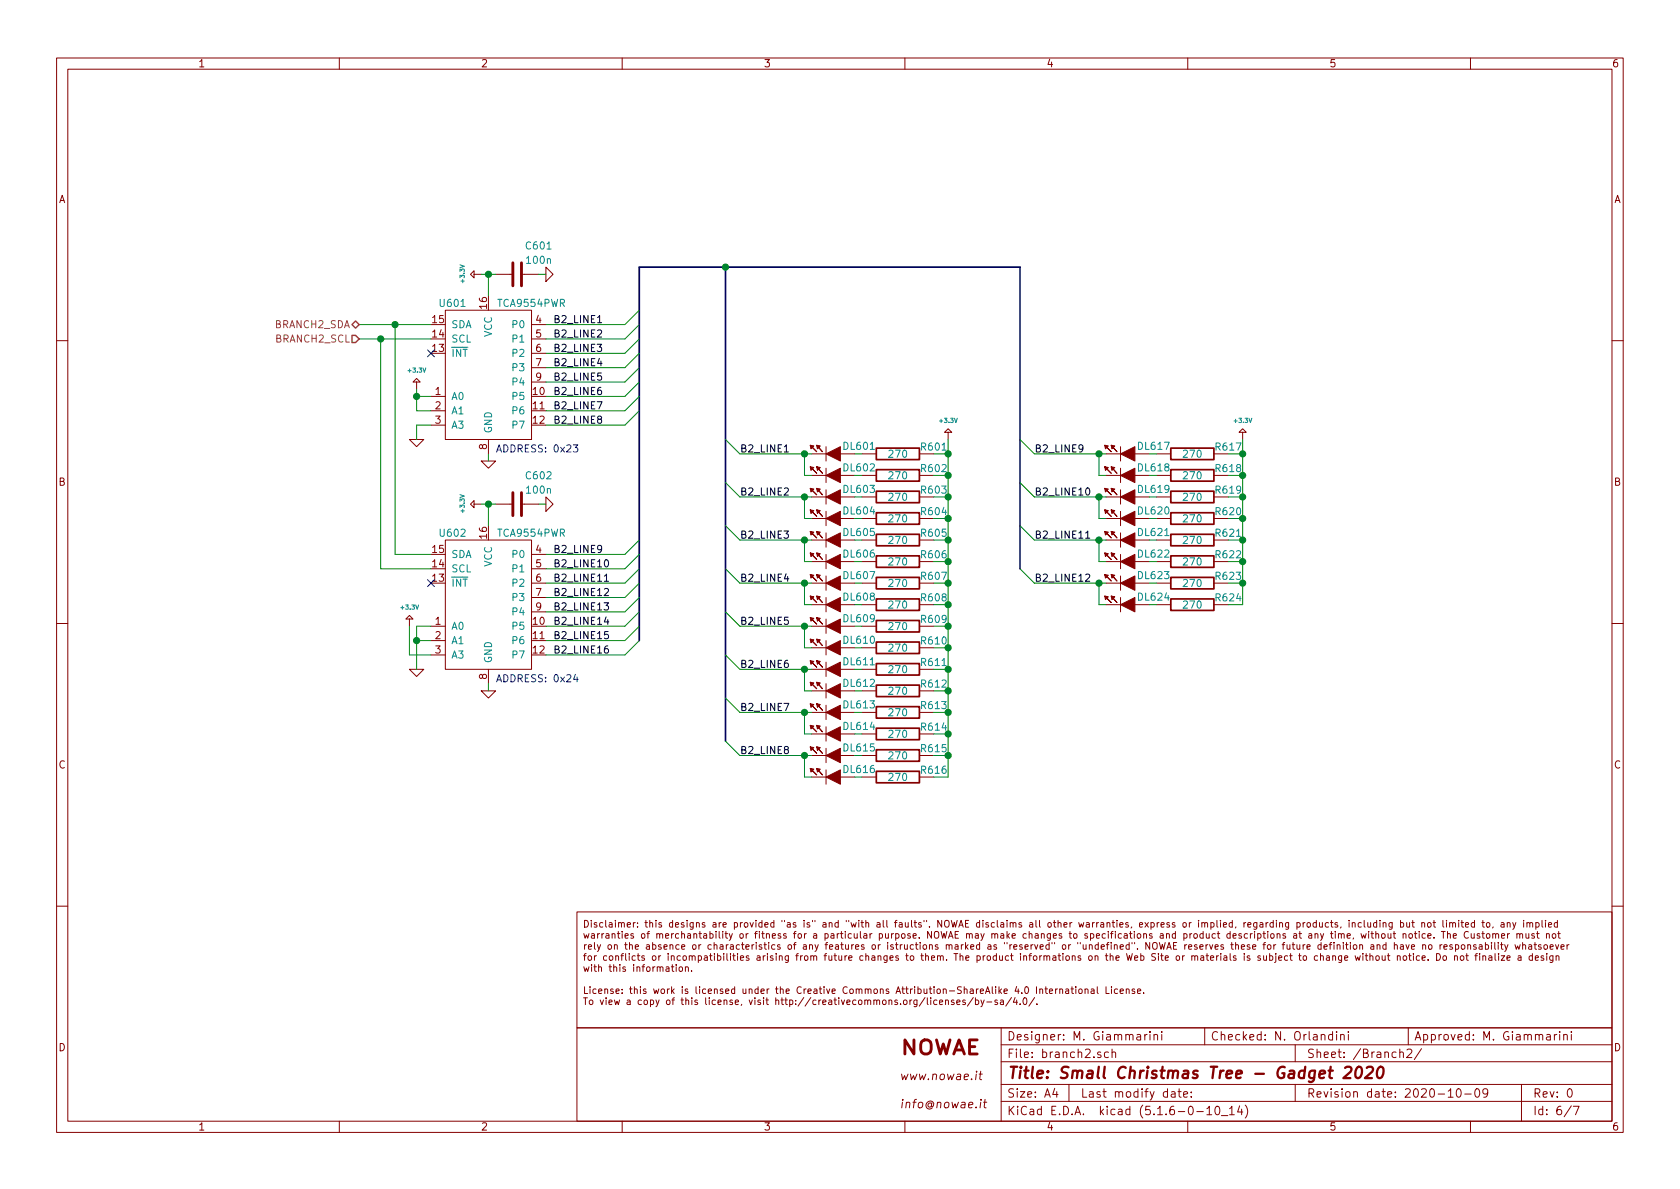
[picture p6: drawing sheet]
<svg xmlns="http://www.w3.org/2000/svg" width="297mm" height="210mm" viewBox="0 0 297 210" stroke-linecap="round" stroke-linejoin="round" font-family="sans-serif">
<defs><g id="words">
<text font-size="3.5" fill="#840000" x="159" y="186.5">NOWAE</text>
<text font-size="2.8" fill="#840000" x="178" y="190.7">Title: Small Christmas Tree - Gadget 2020</text>
<g font-size="2.1" fill="#840000">
<text x="178" y="184">Designer: M. Giammarini</text>
<text x="214" y="184">Checked: N. Orlandini</text>
<text x="250" y="184">Approved: M. Giammarini</text>
<text x="159" y="191">www.nowae.it</text>
<text x="178" y="187.1">File: branch2.sch</text>
<text x="231" y="187.1">Sheet: /Branch2/</text>
<text x="159" y="196">info@nowae.it</text>
<text x="178" y="197.2">KiCad E.D.A. kicad (5.1.6-0-10_14)</text>
<text x="178" y="194.1">Size: A4</text>
<text x="191" y="194.1">Last modify date:</text>
<text x="231" y="194.1">Revision date: 2020-10-09</text>
<text x="271" y="194.1">Rev: 0</text>
<text x="271" y="197.2">Id: 6/7</text>
</g>
<g font-size="1.8" fill="#840000">
<text x="35" y="11.9">1</text>
<text x="85" y="11.9">2</text>
<text x="135" y="11.9">3</text>
<text x="185" y="11.9">4</text>
<text x="235" y="11.9">5</text>
<text x="285" y="11.9">6</text>
<text x="10.4" y="35.9">A</text>
<text x="285.4" y="35.9">A</text>
<text x="76.5" y="59.7">14</text>
<text x="76.5" y="57.1">15</text>
<text x="86.1" y="54.6" transform="rotate(-90 86.1 54.6)">16</text>
<text x="94.8" y="57.1">4</text>
<text x="94.8" y="59.7">5</text>
<text x="76.5" y="62.2">13</text>
<text x="94.8" y="62.2">6</text>
<text x="94.8" y="64.8">7</text>
<text x="77" y="69.8">1</text>
<text x="94.3" y="69.8">10</text>
<text x="94.8" y="67.3">9</text>
<text x="77" y="72.4">2</text>
<text x="77" y="74.9">3</text>
<text x="94.3" y="72.4">11</text>
<text x="94.3" y="74.9">12</text>
<text x="86.1" y="79.5" transform="rotate(-90 86.1 79.5)">8</text>
<text x="10.4" y="85.9">B</text>
<text x="285.4" y="85.9">B</text>
<text x="86.1" y="95.2" transform="rotate(-90 86.1 95.2)">16</text>
<text x="76.5" y="100.3">14</text>
<text x="76.5" y="97.8">15</text>
<text x="94.8" y="97.8">4</text>
<text x="94.8" y="100.3">5</text>
<text x="76.5" y="102.9">13</text>
<text x="94.8" y="102.9">6</text>
<text x="94.8" y="105.4">7</text>
<text x="94.8" y="107.9">9</text>
<text x="77" y="110.5">1</text>
<text x="77" y="113">2</text>
<text x="94.3" y="110.5">10</text>
<text x="94.3" y="113">11</text>
<text x="77" y="115.6">3</text>
<text x="94.3" y="115.6">12</text>
<text x="86.1" y="120.1" transform="rotate(-90 86.1 120.1)">8</text>
<text x="10.4" y="135.9">C</text>
<text x="285.4" y="135.9">C</text>
<text x="10.4" y="185.9">D</text>
<text x="285.4" y="185.9">D</text>
<text x="35" y="199.9">1</text>
<text x="85" y="199.9">2</text>
<text x="135" y="199.9">3</text>
<text x="185" y="199.9">4</text>
<text x="235" y="199.9">5</text>
<text x="285" y="199.9">6</text>
</g>
<g font-size="1.8" fill="#008484">
<text x="93.1" y="44.1">C601</text>
<text x="93.2" y="46.7">100n</text>
<text x="77.9" y="54.3">U601</text>
<text x="79.8" y="58">SDA</text>
<text x="87" y="59.6" transform="rotate(-90 87 59.6)">VCC</text>
<text x="88.1" y="54.3">TCA9554PWR</text>
<text x="90.8" y="58">P0</text>
<text x="79.8" y="63.1">INT</text>
<text x="79.8" y="60.6">SCL</text>
<text x="90.8" y="60.6">P1</text>
<text x="90.8" y="63.1">P2</text>
<text x="90.8" y="65.7">P3</text>
<text x="79.8" y="70.7">A0</text>
<text x="90.8" y="70.7">P5</text>
<text x="90.8" y="68.2">P4</text>
<text x="79.8" y="73.3">A1</text>
<text x="79.8" y="75.8">A3</text>
<text x="87" y="76.7" transform="rotate(-90 87 76.7)">GND</text>
<text x="90.8" y="73.3">P6</text>
<text x="90.8" y="75.8">P7</text>
<text x="149.3" y="83.4">DL602</text>
<text x="149.3" y="79.5">DL601</text>
<text x="157.3" y="80.9">270</text>
<text x="163" y="79.7">R601</text>
<text x="201.3" y="79.5">DL617</text>
<text x="201.3" y="83.4">DL618</text>
<text x="209.3" y="80.9">270</text>
<text x="93.1" y="84.8">C602</text>
<text x="93.2" y="87.3">100n</text>
<text x="149.3" y="87.2">DL603</text>
<text x="157.3" y="84.8">270</text>
<text x="157.3" y="88.6">270</text>
<text x="201.3" y="87.2">DL619</text>
<text x="209.3" y="88.6">270</text>
<text x="209.3" y="84.8">270</text>
<text x="77.9" y="94.9">U602</text>
<text x="88.1" y="94.9">TCA9554PWR</text>
<text x="149.3" y="91">DL604</text>
<text x="149.3" y="94.8">DL605</text>
<text x="157.3" y="92.4">270</text>
<text x="201.3" y="94.8">DL621</text>
<text x="201.3" y="91">DL620</text>
<text x="209.3" y="92.4">270</text>
<text x="215.1" y="94.9">R621</text>
<text x="79.8" y="101.2">SCL</text>
<text x="79.8" y="98.7">SDA</text>
<text x="87" y="100.2" transform="rotate(-90 87 100.2)">VCC</text>
<text x="90.8" y="98.7">P0</text>
<text x="90.8" y="101.2">P1</text>
<text x="149.3" y="98.6">DL606</text>
<text x="157.3" y="96.2">270</text>
<text x="157.3" y="100">270</text>
<text x="201.3" y="98.6">DL622</text>
<text x="209.3" y="96.2">270</text>
<text x="209.3" y="100">270</text>
<text x="79.8" y="103.8">INT</text>
<text x="90.8" y="103.8">P2</text>
<text x="90.8" y="106.3">P3</text>
<text x="149.3" y="102.4">DL607</text>
<text x="149.3" y="106.2">DL608</text>
<text x="157.3" y="103.8">270</text>
<text x="157.3" y="107.6">270</text>
<text x="201.3" y="102.4">DL623</text>
<text x="201.3" y="106.2">DL624</text>
<text x="209.3" y="107.6">270</text>
<text x="209.3" y="103.8">270</text>
<text x="79.8" y="111.4">A0</text>
<text x="79.8" y="113.9">A1</text>
<text x="90.8" y="111.4">P5</text>
<text x="90.8" y="113.9">P6</text>
<text x="90.8" y="108.8">P4</text>
<text x="149.3" y="113.8">DL610</text>
<text x="149.3" y="110">DL609</text>
<text x="157.3" y="111.4">270</text>
<text x="79.8" y="116.5">A3</text>
<text x="87" y="117.3" transform="rotate(-90 87 117.3)">GND</text>
<text x="90.8" y="116.5">P7</text>
<text x="149.3" y="117.6">DL611</text>
<text x="157.3" y="115.2">270</text>
<text x="157.3" y="119">270</text>
<text x="163" y="117.8">R611</text>
<text x="149.3" y="125.3">DL613</text>
<text x="149.3" y="121.5">DL612</text>
<text x="157.3" y="122.9">270</text>
<text x="149.3" y="129.1">DL614</text>
<text x="157.3" y="130.5">270</text>
<text x="157.3" y="126.7">270</text>
<text x="149.3" y="132.9">DL615</text>
<text x="149.3" y="136.7">DL616</text>
<text x="157.3" y="134.3">270</text>
<text x="157.3" y="138.1">270</text>
</g>
<g font-size="1.8" fill="#848400">
<text x="48.6" y="58">BRANCH2_SDA</text>
<text x="48.8" y="60.6">BRANCH2_SCL</text>
</g>
<g font-size="1.8">
<text x="97.8" y="57.1">B2_LINE1</text>
<text x="97.8" y="59.7">B2_LINE2</text>
<text x="97.8" y="64.8">B2_LINE4</text>
<text x="97.8" y="62.2">B2_LINE3</text>
<text x="97.8" y="69.8">B2_LINE6</text>
<text x="97.8" y="67.3">B2_LINE5</text>
<text x="97.8" y="74.9">B2_LINE8</text>
<text x="97.8" y="72.4">B2_LINE7</text>
<text x="130.8" y="80">B2_LINE1</text>
<text x="182.9" y="80">B2_LINE9</text>
<text x="130.8" y="87.6">B2_LINE2</text>
<text x="182.9" y="87.6">B2_LINE10</text>
<text x="130.8" y="95.2">B2_LINE3</text>
<text x="182.9" y="95.2">B2_LINE11</text>
<text x="97.8" y="97.8">B2_LINE9</text>
<text x="97.8" y="100.3">B2_LINE10</text>
<text x="97.8" y="107.9">B2_LINE13</text>
<text x="97.8" y="105.4">B2_LINE12</text>
<text x="97.8" y="102.9">B2_LINE11</text>
<text x="130.8" y="102.9">B2_LINE4</text>
<text x="182.9" y="102.9">B2_LINE12</text>
<text x="97.8" y="113">B2_LINE15</text>
<text x="97.8" y="110.5">B2_LINE14</text>
<text x="130.8" y="110.5">B2_LINE5</text>
<text x="97.8" y="115.6">B2_LINE16</text>
<text x="130.8" y="118.1">B2_LINE6</text>
<text x="130.8" y="125.7">B2_LINE7</text>
<text x="130.8" y="133.3">B2_LINE8</text>
</g>
<g font-size="1.8" fill="#0000c2">
<text x="87.6" y="80">ADDRESS: 0x23</text>
<text x="87.6" y="120.6">ADDRESS: 0x24</text>
</g>
<g font-size="1.8" fill="#008400">
<text x="163" y="83.5">R602</text>
<text x="215.1" y="83.5">R618</text>
<text x="215.1" y="79.7">R617</text>
<text x="163" y="87.3">R603</text>
<text x="215.1" y="87.3">R619</text>
<text x="163" y="91.1">R604</text>
<text x="163" y="94.9">R605</text>
<text x="215.1" y="91.1">R620</text>
<text x="163" y="98.7">R606</text>
<text x="215.1" y="98.7">R622</text>
<text x="163" y="102.5">R607</text>
<text x="163" y="106.3">R608</text>
<text x="215.1" y="106.3">R624</text>
<text x="215.1" y="102.5">R623</text>
<text x="163" y="114">R610</text>
<text x="163" y="110.2">R609</text>
<text x="163" y="125.4">R613</text>
<text x="163" y="121.6">R612</text>
<text x="163" y="129.2">R614</text>
<text x="163" y="136.8">R616</text>
<text x="163" y="133">R615</text>
</g>
<g font-size="1.1" fill="#008484">
<text x="82.1" y="49.9" transform="rotate(-90 82.1 49.9)">+3.3V</text>
<text x="72.3" y="65.9">+3.3V</text>
<text x="166.2" y="74.8">+3.3V</text>
<text x="218.3" y="74.8">+3.3V</text>
<text x="82.1" y="90.5" transform="rotate(-90 82.1 90.5)">+3.3V</text>
<text x="71" y="107.8">+3.3V</text>
</g>
</g></defs>
<g fill="none" stroke="#840000" stroke-width=".18">
<path d="M10 10.3h277v189.9h-277zM12 12.2h273v186.1h-273zM60 10.3v1.9M110 10.3v1.9M160 10.3v1.9M210 10.3v1.9M260 10.3v1.9M78.7 54.9h15.3v22.8h-15.3zM83.2 48.5l.6-.6v1.2zM83.8 48.5h1.3M87.6 48.5h3.2M92.1 48.5h3.1"/>
<path d="M94 57.4h2.5M94 59.9h2.5M96.5 47.2l1.3 1.3-1.3 1.3zM10 60.2h2M72.4 77.7h2.5l-1.2 1.3zM73 67.6l.7-.7 .6 .7zM73.7 67.6v1.2M76.2 70.1h2.5M76.2 72.6h2.5M76.2 75.2h2.5M86.4 77.7v2.6M94 62.5h2.5"/>
<path d="M94 65h2.5M94 67.6h2.5M146 79v2.5M167 76.4l.6-.6 .7 .6zM167.6 76.4v1.3M198.1 79v2.5M219.1 76.4l.6-.6 .6 .6zM219.7 76.4v1.3M285 60.2h2M78.7 95.5h15.3v22.9h-15.3zM83.2 89.1l.6-.6v1.3zM83.8 89.1h1.3"/>
<path d="M85.1 81.5h2.5l-1.2 1.3zM87.6 89.1h3.2M92.1 89.1h3.1M94 98h2.5M96.5 87.9l1.3 1.2-1.3 1.3zM143.5 95.5h2.5M143.5 84.1h2.5M143.5 80.3h2.5M143.5 91.7h2.5M143.5 87.9h2.5M143.5 99.3h2.5M146 82.8v2.5"/>
<path d="M146 86.6v2.5M146 90.4v2.6M146 94.2v2.6M146 98v2.6M148.6 95.5h2.5M148.6 84.1h2.5M148.6 80.3h2.5M148.6 91.7h2.5M148.6 87.9h2.5M148.6 99.3h2.5M152.4 95.5h2.5M152.4 84.1h2.5"/>
<path d="M152.4 80.3h2.5M152.4 91.7h2.5M152.4 87.9h2.5M152.4 99.3h2.5M195.6 95.5h2.5M195.6 84.1h2.5M195.6 80.3h2.5M195.6 91.7h2.5M195.6 87.9h2.5M195.6 99.3h2.5M198.1 82.8v2.5M198.1 86.6v2.5"/>
<path d="M198.1 90.4v2.6M198.1 94.2v2.6M198.1 98v2.6M200.7 95.5h2.5M200.7 84.1h2.5M200.7 80.3h2.5M200.7 91.7h2.5M200.7 87.9h2.5M200.7 99.3h2.5M204.5 95.5h2.5M204.5 84.1h2.5M204.5 80.3h2.5"/>
<path d="M204.5 91.7h2.5M204.5 87.9h2.5M204.5 99.3h2.5M10 110.3h2M71.8 109.5l.6-.7 .6 .7zM72.4 118.4h2.5l-1.2 1.2zM72.4 109.5v1.2M76.2 110.7h2.5M76.2 113.3h2.5M76.2 115.8h2.5M86.4 118.4v2.5M94 100.6h2.5"/>
<path d="M94 103.1h2.5M94 105.7h2.5M94 108.2h2.5M143.5 114.5h2.5M143.5 110.7h2.5M143.5 103.1h2.5M143.5 106.9h2.5M143.5 118.4h2.5M146 101.8v2.6M146 105.7v2.5M146 109.5v2.5M146 113.3v2.5"/>
<path d="M146 117.1v2.5M148.6 114.5h2.5M148.6 110.7h2.5M148.6 103.1h2.5M148.6 106.9h2.5M148.6 118.4h2.5M152.4 114.5h2.5M152.4 110.7h2.5M152.4 103.1h2.5M152.4 106.9h2.5M152.4 118.4h2.5M195.6 103.1h2.5"/>
<path d="M195.6 106.9h2.5M198.1 101.8v2.6M198.1 105.7v2.5M200.7 103.1h2.5M200.7 106.9h2.5M204.5 103.1h2.5M204.5 106.9h2.5M285 110.3h2M85.1 122.2h2.5l-1.2 1.2zM143.5 133.6h2.5M143.5 137.4h2.5M143.5 126h2.5"/>
<path d="M143.5 129.8h2.5M143.5 122.2h2.5M146 120.9v2.5M146 124.7v2.5M146 128.5v2.6M146 132.3v2.6M146 136.1v2.6M148.6 133.6h2.5M148.6 137.4h2.5M148.6 126h2.5M148.6 129.8h2.5M148.6 122.2h2.5"/>
<path d="M152.4 133.6h2.5M152.4 137.4h2.5M152.4 126h2.5M152.4 129.8h2.5M152.4 122.2h2.5M10 160.2h2M102 161.3h183v20.5h-183zM103.2 169h.4M103.2 176.4h.7M103.2 165.1l.3 .8 .2-.6 .2 .6 .2-.8M103.2 171l.3 .8 .2-.6 .2 .6 .2-.8M103.4 162.8a.6 .6 0 0 1 .6 .6 .6 .6 0 0 1-.6 .6z"/>
<path d="M103.4 174.5v1.2h.5M103.4 167.1v.8M103.5 176.4v1.2M103.6 168.6l-.2 .2v1M103.7 167.1l-.3 .2M104 167.5l.6-.1-.1-.3h-.3l-.2 .1 .1 .6h.4M104 169.1l.2-.1 .3 .1 .1 .5-.1 .2h-.3l-.2-.2zM104.3 174.5v.1M104.3 176.9l.3-.1 .2 .3v.3l-.2 .2h-.3l-.1-.2zM104.3 174.9v.8M104.5 162.8v.1M104.5 163.1v.9"/>
<path d="M104.6 165.2h.5v.7M104.6 170.6v.1M104.6 171v.8M105 171h.5M105.1 165.4h-.4l-.2 .2 .2 .3h.4M105.1 166.7v1l.2 .2M105.1 169v.8M105.2 170.6v1l.3 .2M105.4 174.9h-.3l-.3 .2 .1 .5h.5M105.5 169l-.4 .2M105.5 163.2a.26 .26 0 0 0-.3-.1 .26 .26 0 0 0-.1 .3l.5 .3-.2 .3-.3-.1M105.6 167.1l.3 .8"/>
<path d="M105.7 165.1v.8M105.8 171.1l.2-.1h.3v.8M105.8 175.3l.6-.1-.2-.3h-.3l-.1 .6 .2 .2 .3-.1M105.8 170.6v1.2M106 165.1l-.3 .2M106.1 176.8l.3 .8 .3-.8M106.2 167.1l-.4 1-.2 .1M106.4 165.1v.8M106.6 163.2l-.4-.1-.2 .3 .1 .5h.5M106.8 165.1l-.4 .2M106.9 175l.2-.1h.3v.8M106.9 174.9v.8"/>
<path d="M107.1 162.8v1l.2 .2M107.2 165.2h.4l.1 .7M107.2 176.4v.1M107.2 176.8v.8M107.3 169.1l-.4-.1-.2 .2 .1 .6h.5M107.5 167.2l.4-.1 .2 .2-.1 .5-.3 .1-.2-.2zM107.7 165.4h-.4l-.2 .2 .2 .3h.4M107.7 177.2l.5-.1v-.2l-.4-.1-.1 .2v.6h.5M107.7 171h.4M107.7 163.2h.5v.8M107.8 169.1l.3-.1 .3 .2-.2 .6h-.3l-.1-.1zM107.8 170.6v1l.3 .2"/>
<path d="M108.2 163.4l-.5 .1v.2v.2h.5M108.2 165.2l.2-.1 .3 .1v.7M108.2 165.1v.8M108.4 174.9a.26 .26 0 0 0-.3 0 .26 .26 0 0 0-.2 .2l.6 .4-.2 .2-.4-.1M108.5 171.1l.2-.1h.3v.8M108.5 170.6v1.2M108.6 167.2l.1-.1a.27 .27 0 0 1 .4 .1v.7M108.6 176.8l.3 .8 .2-.5 .2 .5 .3-.8M108.6 167.1v.8M108.8 162.8v.1M108.8 163.1v.9M108.9 169.1a.27 .27 0 0 1 .5 .1v.6"/>
<path d="M108.9 169v.8M108.9 175.3l.6-.1-.2-.3h-.3l-.1 .6 .2 .2 .3-.1M109.1 165.1h.5M109.3 164.7v1l.3 .2M109.4 163.3v-.1a.27 .27 0 0 1 .5 .1v.7M109.4 163.1v.9M109.6 170.6v.1M109.6 171v.8M109.8 169h.4M109.9 163.3l.2-.2 .2 .1 .1 .8M110 164.7v.1M110 175.6v.1"/>
<path d="M110 174.9v.2M110 165.1v.8M110.2 168.6l-.3 .2v1M110.4 167.1h.5M110.5 165.5l.6-.1-.1-.2-.3-.1-.2 .2 .1 .6h.4M110.6 171a.26 .26 0 0 0-.3 0 .26 .26 0 0 0-.2 .2l.5 .3-.2 .3-.3-.1M110.6 166.7v1l.3 .2M110.6 168.6v1l.2 .2M110.9 163.5l.6-.1-.1-.2-.3-.1-.2 .2 .1 .6h.4M110.9 176.9l.4-.1 .1 .2v.6M111.3 168.6v.1M111.3 169v.8"/>
<path d="M111.3 167.2l.1-.1a.27 .27 0 0 1 .4 .1v.7M111.3 166.7v1.2M111.3 174.9h.5M111.4 177.1l-.4 .1-.2 .2 .2 .2h.4M111.5 174.5v1l.3 .2M112 165.2a.26 .26 0 0 0-.3-.1 .26 .26 0 0 0-.2 .2l.5 .4-.1 .2h-.4M112 163.1v.9M112 170.6v.1M112 171v.8M112.2 175l.1-.1h.3l.1 .8M112.2 174.5v1.2M112.3 163.1l-.3 .3"/>
<path d="M112.3 167.5l.6-.1-.2-.3h-.2l-.2 .1v.5l.2 .2 .3-.1M112.3 169.1l-.3-.1-.2 .2 .1 .6h.4M112.6 171.1l.4-.1 .1 .1v.7M112.6 171v.8M112.7 169h.4M112.7 163.8v.2M112.7 163.2v.1M112.8 168.6v1l.3 .2M113.2 174.5v.1M113.2 174.9v.8M113.4 176.9l-.3-.1-.3 .3 .2 .5h.4M113.5 165.2l.1-.1 .4 .1-.1 .7h-.4z"/>
<path d="M113.5 171h.5M113.9 169.1l-.3-.1-.1 .2v.2l.4 .1v.3h-.4M113.9 177l.2-.2 .3 .2v.6h-.4zM114 170.6l-.3 .1v1.1M114 163.1h.5M114.2 162.8v1l.3 .2M114.2 174.9h-.3l-.2 .2 .1 .1 .4 .1v.3h-.5M114.3 167.1h.5v.8M114.4 171.1l.2-.1 .3 .1-.1 .6h-.4zM114.4 165.1h.4M114.8 164.7l-.2 .2v1M114.8 167.4h-.4l-.2 .2 .2 .3 .4-.1"/>
<path d="M114.9 163.3v-.1a.27 .27 0 0 1 .5 .1v.7M114.9 162.8v1.2M115 176.9l.3-.1 .3 .3-.2 .5h-.4M115 176.8v1.2M115.4 167.1h.3l.3 .2-.2 .5h-.4M115.4 169.1l.3-.1 .3 .2-.2 .6h-.4zM115.4 166.7v1.2M115.4 171v.8M115.6 174.9l.2 .8 .2-.6 .3 .6 .2-.8M115.8 171l-.4 .2M116 162.8v.1M116 163.1v.9"/>
<path d="M116 176.8l.3 .8M116.1 165.2l.2-.1 .3 .1v.7M116.1 165.1v.8M116.2 171.1l.3-.1 .2 .1v.7M116.2 171v.8M116.5 169v.8M116.5 176.8l-.4 1.1-.1 .1M116.6 165.3l.2-.2 .3 .1 .1 .7M116.7 171.1l.2-.1h.3v.8M116.8 169l-.3 .2M116.9 167.1h-.3l-.2 .1 .1 .2 .4 .1v.3h-.5M116.9 163.2l-.3-.1-.1 .2v.2l.4 .1v.3h-.4"/>
<path d="M116.9 175l.2-.1 .3 .1v.6h-.4l-.1-.1zM117.4 167.5l.6-.1-.1-.3h-.3l-.2 .1v.6h.5M117.7 165.5l.5-.1v-.2l-.4-.1-.1 .2v.6h.5M117.8 171h.4l.1 .8M117.9 177l.2-.2 .3 .2v.6h-.4l-.2-.2zM118 174.9v.8M118.1 168.6v.1M118.1 169v.8M118.3 171.3l-.5 .1-.1 .1 .1 .2h.5M118.4 174.9l-.4 .2M118.5 167.2v-.1a.27 .27 0 0 1 .5 .1v.7M118.5 167.1v.8"/>
<path d="M118.7 169.1a.27 .27 0 0 1 .5 .1v.6M118.7 169v.8M118.7 171h.5M118.7 165.1v.8M118.7 174.5v1.2M118.8 176.8h.5M118.9 170.6v1l.3 .2M118.9 175.2l.3 .5M118.9 163.2l-.3-.1-.2 .3 .1 .5h.4M118.9 162.8v1.2M119.1 165.1l-.4 .2M119.2 174.9l-.5 .4"/>
<path d="M119.3 176.4l-.3 .2v1M119.4 163.5l.6-.1-.2-.3-.3 .1-.1 .6 .2 .2 .3-.1M119.6 170.6v.1M119.6 171v.8M120 165.2l-.3-.1-.3 .2 .2 .6h.4M120.1 167.1h-.4l-.2 .2 .1 .5h.5M120.2 171h.2l.2 .1v.6l-.3 .1-.2-.2v-.4zM120.3 169.1l-.4-.1-.2 .2 .1 .6h.5M120.4 176.8h.5M120.5 165.2l.2-.1 .3 .1v.7M120.5 167.5l.6-.1-.1-.3h-.3l-.2 .1 .1 .6h.4M120.5 164.7v1.2"/>
<path d="M120.6 176.4v1.1l.3 .1M120.6 174.5v.1M120.6 174.9v.8M120.8 169.1l.2-.1 .3 .1v.7h-.4zM120.9 163.2l-.3-.1-.2 .2 .1 .2 .4 .1v.3h-.5M121.2 171.1l.2-.1h.2l.1 .8M121.2 171v.8M121.3 177l.1-.2 .3 .1 .1 .7M121.3 176.4v1.2M121.5 162.8v.1M121.5 163.1v.9M121.6 165.2h.4l.1 .7"/>
<path d="M121.6 174.9h-.3l-.2 .2 .1 .1 .4 .1v.3h-.5M121.9 169.1l.1-.1 .3 .1 .1 .7M121.9 169v.8M122.1 165.4l-.5 .1-.1 .1 .1 .3h.5M122.3 171.6v.2M122.3 176.4v.1M122.3 176.8v.8M122.4 169.2l.2-.2 .2 .1 .1 .7M122.5 167.2l.2-.1 .3 .1v.6h-.4zM122.6 163.1l-.1 1.1-.5 .1M122.6 163.2l-.4-.1-.2 .3 .1 .5h.5M122.7 165.2l.1-.1 .3 .1 .1 .7"/>
<path d="M122.7 165.1v.8M123.1 174.5v1l.1 .2M123.1 163.3l.4-.2 .1 .2v.7M123.1 163.1v.9M123.3 176.9l-.3-.1-.2 .2 .1 .2 .4 .1v.3h-.5M123.5 169.1l.3-.1 .2 .2-.1 .6h-.4M123.5 169v1.2M123.6 165.1h.4M123.6 167.1v.8M123.7 174.5v.1M123.7 174.9v.8M123.7 164.7v1l.3 .2"/>
<path d="M123.9 167.1l-.3 .2M124.4 165.2h.5v.7M124.6 169.1l.3-.1 .2 .2v.6M124.6 163.2a.26 .26 0 0 0-.3-.1 .26 .26 0 0 0-.1 .3l.5 .3-.2 .3-.3-.1M124.8 174.9h-.4l-.2 .2 .1 .5h.5M124.8 176.4v1.1l.1 .1M124.9 165.4l-.5 .1v.1v.3h.5M125.1 169.3l-.4 .1-.2 .1 .2 .3h.4M125.2 175.3l.6-.1v-.3h-.4l-.2 .2 .1 .5h.5M125.4 176.4v.1M125.4 176.8v.8M125.5 169h.4"/>
<path d="M125.5 165.2l.4-.1 .2 .2-.1 .6h-.5M125.5 164.7v1.2M125.6 168.6v1l.3 .2M125.8 167.1h-.4l-.2 .2 .1 .5h.5M126.1 163.2h.4l.1 .8M126.3 167.2l.1-.1h.3l.1 .8M126.3 166.7v1.2M126.3 168.6v.1M126.3 175l.1-.1a.27 .27 0 0 1 .4 .2v.6M126.3 169v.8M126.3 174.9v.8M126.5 176.9l-.4-.1-.2 .3 .1 .5h.5"/>
<path d="M126.6 163.4l-.4 .1-.2 .2 .2 .3 .4-.1M126.6 164.7v.1M126.6 165.1v.8M126.9 169.1l.3-.1 .3 .2-.2 .6h-.4M126.9 168.6v1.2M126.9 177.2l.6-.1v-.2l-.4-.1-.2 .2 .1 .6h.5M127.2 164.7v1l.1 .2M127.2 163.1v.9M127.3 167.1h.5v.8M127.5 163.1l-.3 .3M127.8 164.7v.1M127.8 174.9h-.3l-.2 .2 .1 .1 .4 .1v.3h-.5"/>
<path d="M127.8 165.1v.8M127.8 163.5l.6-.1-.2-.3h-.2l-.2 .2v.5l.2 .2 .3-.1M127.8 167.4l-.5 .1v.1v.2h.5M128 168.6v.1M128 169v.8M128 177l.1-.1a.27 .27 0 0 1 .4 .1v.6M128 176.8v.8M128.2 165.1h.5M128.3 175.3l.6-.1-.2-.3h-.4v.6l.2 .2 .3-.1M128.3 164.7v1l.4 .2M128.4 167.1v.8M128.5 168.6v1l.2 .2"/>
<path d="M128.8 167.1l-.4 .2M128.9 165.1l.3 .8M129.2 167.1h.4l.1 .8M129.2 168.6v.1M129.2 169v.8M129.5 165.1l-.4 1.1-.2 .1M129.5 176.9l-.3-.1-.2 .2 .1 .2 .4 .1v.3h-.5M129.5 169h.5M129.7 167.4h-.4l-.2 .2 .2 .3 .4-.1M129.7 168.6v1l.3 .2M129.8 163.2l.4-.1 .2 .3-.1 .5h-.5M129.8 163.1v1.2"/>
<path d="M129.9 174.9h-.4l-.2 .2 .1 .5h.5M129.9 174.5v1.2M130 177.2l.6-.1-.1-.2-.3-.1-.2 .2 .1 .6h.4M130.4 168.6v.1M130.4 169v.8M130.7 167.1h-.3l-.2 .2 .1 .5h.4M130.9 165.2l.1-.1 .4 .1-.1 .7h-.4zM130.9 169.4l.6-.1-.2-.3-.3 .1-.1 .5 .2 .2h.3M130.9 163.1v.9M131.1 167.1h.4M131.1 177.6l-.1 .2M131.3 163.1l-.4 .3"/>
<path d="M131.3 166.7v1l.2 .2M131.4 174.9v.7l.3 .1 .2-.1M131.6 163.3l.4-.2 .2 .3-.1 .5-.3 .1-.2-.2zM131.9 167.5l.6-.1-.2-.3h-.4v.6l.2 .2 .3-.1M131.9 174.9v.8M131.9 165.1v.8M132.3 165.1l-.4 .2M132.4 169.1l-.3-.1-.2 .2 .1 .2 .4 .1v.3h-.5M132.5 175l.1-.1h.3l.1 .8M132.5 176.8l.2 .8 .3-.8M132.5 174.9v.8M132.6 163.1l.3 .9 .3-.9"/>
<path d="M133 167.1v.8M133.3 167.1l-.3 .2M133.4 165.1h.5M133.5 176.4v.1M133.5 176.8v.8M133.7 162.8v.1M133.7 163.1v.9M133.7 166.7v.1M133.7 167.1v.8M133.9 164.7l-.3 .2v1M133.9 169.1l.3-.1 .2 .2v.6M134 174.9h-.3l-.2 .2 .1 .5h.4"/>
<path d="M134 174.5v1.2M134.3 164.7v.1M134.3 165.1v.8M134.4 169.3l-.4 .1-.2 .1 .2 .3h.4M134.4 176.9a.26 .26 0 0 0-.2-.1 .26 .26 0 0 0-.2 .3l.5 .3-.2 .2h-.3M134.5 175.3l.6-.1v-.3h-.4l-.2 .2 .1 .5h.5M134.7 167.1a.26 .26 0 0 0-.3 0 .26 .26 0 0 0-.2 .2l.5 .3-.2 .3-.3-.1M134.7 165.1h.4M134.7 163.2l-.3-.1-.2 .3 .1 .5h.4M134.7 162.8v1.2M134.8 164.7v1l.3 .2M135 169v.8"/>
<path d="M135 176.4v.1M135 176.8v.8M135.1 167.1h.4M135.2 163.5l.6-.1-.2-.3h-.2l-.2 .2v.5l.2 .2 .3-.1M135.2 166.7v1l.3 .2M135.3 169l-.3 .2M135.4 176.8h.5M135.5 165.2l.2-.1 .3 .1v.7M135.5 165.1v.8M135.6 176.4v1.1l.3 .1M135.6 174.9v.8M135.7 168.6v.1"/>
<path d="M135.7 169v.8M135.9 166.7v.1M135.9 167.1v.8M136 174.9l-.4 .2M136.6 165.5l.5-.1v-.2l-.4-.1-.1 .2v.6h.5M136.7 169.1l-.3-.1-.2 .2 .1 .2 .4 .1v.3h-.5M136.8 163.2l-.3-.1-.2 .3 .1 .5h.4M136.8 162.8v1.2M137 167.1h-.3l-.3 .2 .2 .5h.4M137.1 174.9h.5M137.2 177l.1-.2 .3 .1 .1 .7M137.2 176.4v1.2"/>
<path d="M137.2 168.6v.1M137.2 169v.8M137.3 174.5v1l.3 .2M137.8 169.1a.27 .27 0 0 1 .5 .1v.6M137.8 169v.8M137.9 167.1h-.3l-.1 .1v.2l.4 .1v.3h-.4M138 175l.1-.1h.3l.1 .8M138 174.5v1.2M138 165.2a.26 .26 0 0 0-.3-.1 .26 .26 0 0 0-.1 .2l.5 .4-.2 .2h-.3M138.1 176.8h.4M138.3 176.4v1.1l.2 .1M138.3 162.8v.2"/>
<path d="M138.7 162.8v.2M138.8 176.8h.4M138.9 176.4v1.1l.3 .1M139 165.2l-.3-.1-.2 .2 .1 .1 .4 .2v.3h-.5M139 175.3l.5-.1-.1-.3h-.4v.6l.2 .2 .3-.1M139.2 163.2h.5v.8M139.4 167.2l.1-.1 .4 .1v.6h-.5l-.1-.2zM139.4 169v1l-.2 .2-.3-.1M139.4 169.1l-.4-.1-.2 .2 .1 .6h.5M139.6 176.9l.4-.1 .2 .3-.1 .5h-.5M139.6 176.8v1.2M139.7 163.4l-.4 .1-.1 .2 .1 .3 .4-.1"/>
<path d="M140.3 165.1h.4M140.3 167.1h.4M140.7 163.2l-.3-.1-.2 .2 .1 .2 .4 .1v.3h-.5M140.7 177.5v.1M140.7 176.9v.1M140.7 169h.4M140.7 164.7l-.2 .2v1M140.7 166.7l-.2 .1v1.1M141.1 165.2l.2-.1 .4 .1-.1 .7h-.4zM141.1 168.6l-.2 .2v1M141.6 169v.8M141.7 174.6a.57 .57 0 0 0-.8 .4 .57 .57 0 0 0 .5 .7l.3-.1"/>
<path d="M141.9 169l-.3 .2M142.1 167.1h.4l.1 .8M142.1 176.4l-1 1.5M142.2 162.8v.1M142.2 163.1v.9M142.2 174.9v.8M142.2 165.1v.8M142.3 169.1l.2-.1 .3 .1-.1 .7h-.4zM142.5 174.9l-.3 .2M142.6 165.1l-.4 .2M142.6 167.4h-.4l-.2 .2 .2 .3 .4-.1M142.8 175.3l.6-.1-.1-.3h-.4l-.1 .6 .2 .2 .4-.1"/>
<path d="M143.1 163.2l-.3-.1-.1 .2v.2l.4 .1v.3h-.4M143.1 167.2l.2-.1h.3l.1 .8M143.1 167.1v.8M143.4 169.1l.1-.1 .3 .1 .1 .7M143.4 169v.8M143.4 176.4l-1.1 1.5M143.7 162.8v.2M143.9 165.2l.3-.1 .2 .2v.6M143.9 169.2l.1-.2 .3 .1 .1 .7M143.9 174.9h.5v.8M144.1 162.8v.2M144.1 167.1l.3 .8"/>
<path d="M144.3 176.9l-.4-.1-.2 .3 .1 .5h.5M144.4 165.4h-.4l-.2 .2 .2 .3h.4M144.4 175.2h-.4l-.1 .2 .1 .3 .4-.1M144.7 167.1l-.4 1-.2 .1M144.8 176.8v.8M144.9 174.9h.4M145 174.5v1l.3 .2M145.1 176.8l-.3 .3M145.5 177.2l.5-.1-.1-.3-.4 .1v.6l.1 .1h.4M145.5 163.2l.4-.1 .1 .2v.7M145.7 174.5v.1M145.7 169h.5"/>
<path d="M145.7 174.9v.8M145.9 165.2l.3-.1 .2 .2-.1 .6h-.4M145.9 165.1v1.2M145.9 167.1h.4M146 163.4l-.4 .1-.1 .2 .1 .3 .4-.1M146.2 168.6l-.3 .2v1M146.2 174.9l.2 .8 .3-.8M146.3 166.7l-.3 .1v1.1M146.6 169v.8h.3l.2-.1M146.6 176.9h.4l.1 .7M146.6 163.3l.1-.1a.27 .27 0 0 1 .4 .1v.7M146.6 163.1v.9"/>
<path d="M146.7 167.5l.5-.1-.1-.3h-.4v.6l.1 .2 .4-.1M146.9 165.2h.5v.7M147.1 177.1l-.4 .1-.2 .2 .2 .2h.4M147.1 169v.8M147.1 175.3l.6-.1-.2-.3h-.3l-.1 .6 .2 .2 .3-.1M147.4 165.4l-.5 .1v.1v.3h.5M147.4 169h.5M147.4 176.8h.5M147.6 168.6v1l.3 .2M147.6 176.4v1.1l.3 .1M147.8 167.1h.4l.1 .8M148 165.1v.8"/>
<path d="M148.2 163.2l-.3-.1-.3 .3 .2 .5h.4M148.2 162.8v1.2M148.3 167.4h-.4l-.2 .2 .2 .3 .4-.1M148.3 169l.1 .8h.2l.2-.1M148.3 176.4v.1M148.3 176.8v.8M148.4 165.1l-.4 .2M148.6 165.1h.4M148.6 167.1h.5M148.8 164.7v1l.2 .2M148.8 176.8l.2 .8 .3-.8M148.8 166.7v1l.3 .2"/>
<path d="M148.8 169v.8M149.4 169v.8M149.5 164.7v.1M149.5 165.1v.8M149.5 167.1l.1 .7 .2 .1 .2-.2M149.6 162.8v.2M149.7 169l-.3 .2M149.7 177.2l.6-.1-.2-.3-.3 .1-.1 .6 .2 .1h.3M149.8 174.6a.57 .57 0 0 0-.8 .4 .57 .57 0 0 0 .6 .7l.2-.1M150 167.1v.8M150.1 169.4l.5-.1v-.2l-.4-.1-.1 .2v.6h.5M150.1 162.8v.2"/>
<path d="M150.3 175l.2-.1 .3 .1 .1 .5-.2 .1-.2 .1-.2-.1zM150.5 163.1l.2 .9 .2-.6 .3 .6 .2-.9M150.5 165.2l-.3-.1-.2 .2 .1 .6h.4M150.6 167.1v.8M150.9 167.1l-.3 .2M151 165.1l.1 .8h.3l.2-.1M151.3 167.5l.5-.1v-.3h-.4l-.1 .1v.6h.5M151.3 176.9l-.3-.1-.3 .3 .2 .5h.4M151.4 175v-.1a.27 .27 0 0 1 .5 .2v.6M151.4 174.9v.8M151.6 165.1v.8M151.8 162.8v.1"/>
<path d="M151.8 177l.2-.2 .3 .2v.6h-.4zM151.8 163.1v.9M151.9 175.1a.27 .27 0 0 1 .2-.2 .27 .27 0 0 1 .3 .2v.6M152.1 164.7v1l.2 .2M152.2 163.1h.5M152.4 162.8v1l.3 .2M152.6 169.1l-.4-.1-.2 .2 .1 .6h.5M152.8 165.2h.4l.1 .7M152.8 167.1h-.3l-.2 .1v.2l.5 .1v.3h-.5M152.9 177l.2-.2 .3 .1v.7M152.9 176.8v.8M153 175l.3-.1 .2 .2v.6"/>
<path d="M153 174.9v.8M153.1 163.3v-.1a.27 .27 0 0 1 .5 .1v.7M153.1 169.1a.27 .27 0 0 1 .5 .1v.6M153.1 162.8v1.2M153.1 168.6v1.2M153.3 165.4h-.4l-.2 .2 .2 .3h.4M153.4 177l.2-.2 .3 .1v.7M153.5 175.1l.1-.2h.3l.1 .8M153.8 165.1v.8M154.2 165.1l-.4 .2M154.2 169.1l.3-.1 .2 .2v.6M154.2 167.2l.2-.1 .3 .1v.6h-.4z"/>
<path d="M154.5 177l.1-.1a.27 .27 0 0 1 .4 .1v.6M154.5 176.8v.8M154.6 175l.3-.1 .2 .2-.1 .5h-.4zM154.7 169.3l-.4 .1-.2 .1 .2 .3h.4M155 177l.2-.2 .3 .1v.7M155.1 163.2l.3-.1 .2 .2v.7M155.2 169.1l.2-.1 .3 .1 .1 .7M155.2 169v.8M155.3 167.1v.8M155.5 165.2l.3-.1 .2 .2-.1 .6h-.4M155.5 165.1v1.2M155.6 163.4l-.4 .1-.2 .2 .2 .3 .4-.1"/>
<path d="M155.7 167.1l-.4 .2M155.7 175l.1-.1h.3l.1 .8M155.7 174.9v.8M156.1 177l.2-.2 .3 .2v.6h-.4l-.2-.2zM156.2 162.8v1l.1 .2M156.6 165.1v.8h.3l.2-.1M156.8 162.8v1l.1 .2M156.8 169v1.1h-.5M156.8 169.1l-.3-.1-.2 .2 .1 .6h.4M156.9 166.7v.1M156.9 167.1v.8M157.1 165.1v.8"/>
<path d="M157.1 174.9a.26 .26 0 0 0-.3 0 .26 .26 0 0 0-.1 .2l.5 .4-.2 .2-.3-.1M157.2 177l.2-.2 .2 .1 .1 .7M157.2 176.8v.8M157.4 169.4l.5-.1-.1-.3-.4 .1v.5l.1 .2h.4M157.6 165.1v.8M157.9 167.1h-.3l-.1 .1v.2l.4 .1v.3h-.4M158 165.1l-.4 .2M158.1 163.1h.5M158.3 167.1h.5M158.4 165.2l.3-.1 .3 .2-.2 .6h-.4M158.4 165.1v1.2M158.4 175.7l.4-1.2 .4 1.2"/>
<path d="M158.5 166.7v1l.3 .2M158.5 175.3h.6M158.6 162.8l-.3 .1v1.1M158.6 176.9l-.2-.1-.2 .2 .1 .2 .3 .1v.3h-.4M158.8 169.1l-.3-.1-.1 .2v.2l.4 .1v.3h-.4M159 163.2h.5v.8M159.2 167.1v.8M159.2 177.5v.1M159.5 174.9h.4M159.5 163.4l-.4 .1-.1 .2 .1 .3 .4-.1M159.5 165.2l.3-.1 .2 .1-.1 .7h-.3l-.2-.2zM159.5 167.1l-.3 .2"/>
<path d="M159.6 174.5v1l.3 .2M159.8 177l.3-.2 .3 .3-.2 .5h-.4zM159.9 167.1l.1 .7 .2 .1 .2-.2M160.1 163.1v.8l.3 .1 .2-.2M160.1 169h.5M160.1 174.9h.5M160.3 168.6v1l.3 .2M160.3 174.5v1l.3 .2M160.4 167.1v.8M160.6 163.1v.9M160.9 176.8v.8M160.9 165.2a.26 .26 0 0 0-.2-.1 .26 .26 0 0 0-.2 .2l.5 .4-.2 .2h-.3"/>
<path d="M161 169.1l.3-.1 .3 .2-.2 .6h-.4zM161 174.9v.8M161.2 162.8v1l.1 .2M161.2 176.8l-.3 .3M161.3 174.9l-.3 .2M161.4 165.5l.6-.1-.2-.3-.3 .1-.1 .5 .2 .2h.4M161.5 167.1h-.3l-.3 .2 .1 .5h.5M161.6 163.1h.5M161.7 174.5v.1M161.7 174.9v.8M161.8 162.8v1l.3 .2M161.8 167.1h.5"/>
<path d="M162 166.7v1l.3 .2M162.1 176.8v1.1l-.5 .1M162.1 176.9l-.3-.1-.2 .3 .1 .5h.4M162.3 174.9h.3l.3 .2-.1 .5h-.5M162.3 174.5v1.2M162.5 165.8v.1M162.7 166.7v.1M162.7 167.1v.8M162.8 169h.5M162.9 163.2l-.3-.1-.2 .2 .1 .2 .4 .1v.3h-.5M163 168.6v1l.3 .2M163.3 167.2l.1-.1 .4 .1-.1 .6h-.4l-.1-.2z"/>
<path d="M163.4 174.9v.7l.3 .1 .2-.1M163.4 162.8v.2M163.6 176.4l-1.1 1.5M163.7 169.1l.1-.1 .3 .1 .1 .7M163.7 168.6v1.2M163.8 162.8v.2M163.9 174.9v.8M164 176.4v1.1l.1 .1M164.3 174.9h.4M164.3 163.8v.2M164.3 167.2l.2-.1h.3v.8M164.3 167.1v.8"/>
<path d="M164.5 174.5v1l.2 .2M164.6 176.4v.1M164.6 176.8v.8M164.7 164.7v1.2l-.7-1.2v1.2M164.7 169.4l.6-.1-.1-.2-.4-.1-.1 .2v.6h.5M165.2 174.5v.1M165.2 174.9v.8M165.3 164.9l.2-.2a.4 .4 0 0 1 .5 .4v.4a.4 .4 0 0 1-.3 .4 .4 .4 0 0 1-.4-.2zM165.7 176.9l-.4-.1-.2 .3 .1 .5h.5M165.7 175l.2-.1 .3 .1v.6h-.4zM165.8 169.1l.1-.1 .3 .1 .1 .7M165.8 169v.8"/>
<path d="M165.8 167.1h-.3l-.1 .1v.2l.4 .1v.3h-.4M166.1 177.2l.6-.1-.1-.2-.3-.1-.2 .2 .1 .6h.4M166.3 169.2l.1-.2 .3 .1 .1 .7M166.4 164.7l.3 1.2 .2-.9 .2 .9 .3-1.2M166.5 162.8v1.2l-.7-1.2v1.2M166.8 175l.2-.1h.2l.1 .8M166.8 174.9v.8M167.1 162.9l.2-.1h.3a.77 .77 0 0 1-.1 1.2l-.3-.1a.9 .9 0 0 1-.1-1zM167.2 177l.2-.2 .2 .1 .1 .7M167.2 176.8v.8M167.3 167.2l.3-.1 .2 .1v.7M167.3 167.1v.8"/>
<path d="M167.4 169.7v.1M167.7 165.9l.4-1.2 .4 1.2M167.8 167.2l.2-.1h.3v.8M167.8 165.6h.6M167.9 175.2h.9M168.2 162.8l.3 1.2 .2-.9 .2 .9 .3-1.2M168.7 176.9l-.3-.1-.2 .2 .1 .2 .4 .1v.3h-.5M168.7 168.6h.6M168.9 167.1h.4l.1 .8M168.9 165.3h.4M169 168.6v1.2M169.2 177.2l.5-.1v-.2l-.4-.1-.1 .2v.6h.5"/>
<path d="M169.4 167.4l-.5 .1-.1 .1 .1 .2h.5M169.5 164.7h-.6v1.2h.6M169.5 164l.4-1.2 .4 1.2M169.6 163.6h.6M169.7 169.1h.1a.27 .27 0 0 1 .5 .1v.6M169.7 168.6v1.2M170 174.5l-.7 .1v.3l.6 .3 .1 .3-.3 .2-.4-.1M170 167.1v.8M170.3 167.1l-.3 .2M170.5 175v-.1a.27 .27 0 0 1 .5 .2v.6M170.5 174.5v1.2M170.7 176.9l-.3-.1-.2 .2 .1 .2 .4 .1v.3h-.5"/>
<path d="M170.7 163.3h.4M170.7 166.7v1.2M170.8 169.4l.5-.1-.1-.3-.4 .1v.5l.1 .2h.4M170.8 167.4l.4 .5M170.9 165.2l.3-.1 .2 .2v.6M170.9 165.1v.8M171.2 167.1l-.5 .4M171.3 162.8h-.6v1.2h.6M171.4 165.3l.2-.2 .3 .1v.7M171.6 174.9h.3l.2 .2v.6M171.6 167.5l.6-.1-.1-.3h-.3l-.2 .1 .1 .6h.4M172.1 175.2h-.4l-.2 .2 .2 .3 .4-.1"/>
<path d="M172.1 176.4l-1.1 1.5M172.5 165.2h.4l.1 .7M172.5 176.9l.3-.1 .3 .3-.2 .5h-.4M172.5 176.4v1.2M172.6 174.9v.8M172.7 169.1l.4-.1 .2 .2-.1 .6h-.5M172.7 169v1.2M173 165.4l-.5 .1-.1 .1 .1 .3h.5M173 174.9l-.4 .2M173.2 163.2l-.3-.1-.3 .3 .1 .5h.5M173.2 167.1h-.3l-.3 .2 .1 .5h.5M173.2 162.8v1.2"/>
<path d="M173.2 166.7v1.2M173.3 175.3l.6-.1-.1-.3h-.3l-.2 .2 .1 .5h.4M173.4 165.1l.3 .8M173.4 176.8l.3 .8M173.8 162.8v.1M173.8 163.1v.9M173.8 169v.8M174 165.1l-.4 1.1-.2 .1M174 176.8l-.4 1.1-.2 .1M174.2 169l-.4 .2M174.2 175.7l.4-1.2 .4 1.2M174.3 175.3h.6"/>
<path d="M174.5 177.2h.9M174.6 169.1l.2-.1 .3 .1-.1 .7h-.4zM174.7 167.1h.3l.2 .1v.7M174.8 163.2a.26 .26 0 0 0-.3-.1 .26 .26 0 0 0-.2 .3l.5 .3-.2 .3-.3-.1M175.2 167.4h-.4l-.2 .2 .2 .3 .4-.1M175.4 165.2l.1-.1 .3 .1 .1 .7M175.4 165.1v.8M175.4 174.5v1l.2 .2M175.8 163.2l-.3-.1-.2 .3 .1 .5h.4M175.9 165.3l.1-.2 .3 .1 .1 .7M176 174.5v.1M176 174.9v.8"/>
<path d="M176.2 167.1a.26 .26 0 0 0-.3 0 .26 .26 0 0 0-.2 .2l.5 .3-.2 .3-.3-.1M176.2 169.1l-.4-.1-.2 .2 .1 .6h.5M176.2 168.6v1.2M176.3 162.8v1l.2 .2M176.3 176.9l-.3-.1-.1 .2v.2l.4 .1v.3h-.4M176.6 174.5v1.2M176.7 169l.1 .8h.3l.1-.1M176.7 175.2l.4 .5M176.9 176.9h.5v.7M177 163.2h.4l.1 .8M177 165.2h.4l.1 .7M177.1 174.9l-.5 .4"/>
<path d="M177.2 169v.8M177.4 177.1l-.4 .1-.1 .2 .1 .2h.4M177.5 163.4l-.5 .1-.1 .2 .1 .2h.5M177.5 165.4l-.5 .1-.1 .1 .1 .3h.5M177.5 175.3l.6-.1v-.3h-.4l-.2 .2 .1 .5h.5M177.6 166.7v.2M178.1 162.8v.1M178.1 163.1v.9M178.1 164.7v1.2M178.1 166.7v.2M178.2 165.4l.3 .5M178.3 169.1l-.3-.1-.3 .2 .2 .6h.4"/>
<path d="M178.5 165.1l-.4 .5M178.6 167.1v.8M178.6 163.3l.1-.1a.27 .27 0 0 1 .4 .1v.7M178.6 163.1v.9M178.7 169h.4M178.8 168.6v1l.3 .2M178.8 176.4l-1 1.5M178.9 167.1l-.3 .2M178.9 165.5l.6-.1v-.2l-.4-.1-.2 .2 .1 .6h.5M179.1 163.3l.2-.2 .3 .1v.8M179.2 167.5l.6-.1v-.3h-.4l-.2 .1 .1 .6h.5M179.5 176.4l-.3 .8h.7"/>
<path d="M179.8 174.4l-.3 .9h.7M179.8 176.8v.8M180 174.9v.8M180.4 177.5v.1M180.4 168.6v.1M180.4 169v.8M180.6 163.2l-.3-.1-.2 .2 .1 .2 .4 .1v.3h-.5M180.7 175.6v.1M180.7 167.1a.26 .26 0 0 0-.3 0 .26 .26 0 0 0-.1 .2l.5 .3-.2 .3-.3-.1M181 169.1h.1a.27 .27 0 0 1 .4 .1v.6M181 176.5l.2-.1a.65 .65 0 0 1 .4 .6 .65 .65 0 0 1-.4 .6l-.3-.4zM181 169v.8"/>
<path d="M181.2 167.5l.6-.1-.2-.3h-.3l-.1 .6 .2 .2 .3-.1M181.3 174.6l.2-.1a.63 .63 0 0 1 .4 .6 .63 .63 0 0 1-.4 .6l-.3-.5zM181.5 165.2l-.4-.1-.2 .2 .1 .6h.5M181.9 169h.5M182 165.2a.27 .27 0 0 1 .5 .1v.6M182 164.7v1.2M182.1 163.2l.3-.1 .2 .2v.7M182.3 167.1v.8M182.4 168.6l-.3 .2v1M182.6 163.4l-.4 .1-.2 .2 .2 .3 .4-.1M182.7 167.1l-.4 .2M182.8 169.1l.3-.1 .2 .2-.1 .6h-.3l-.1-.1z"/>
<path d="M182.9 167.1l.3 .8 .3-.8M182.9 176.4l-1 1.5M183.1 165.2l.3-.1 .2 .2v.6M183.2 162.8v1l.1 .2M183.3 174.5v1.2M183.3 177.5v.1M183.6 165.4h-.4l-.2 .2 .2 .3h.4M183.8 162.8v1l.1 .2M183.8 175l.1-.1a.27 .27 0 0 1 .5 .2v.6M183.8 169v.8M183.8 174.9v.8M183.9 167.5l.6-.1-.2-.3h-.4v.6l.2 .2 .3-.1"/>
<path d="M184.1 165.2h.1a.27 .27 0 0 1 .4 .1v.6M184.1 165.1v.8M184.2 169l-.4 .2M184.6 169.1a.27 .27 0 0 1 .5 .1v.6M184.6 169v.8M184.8 174.9h.4M184.9 174.5v1l.3 .2M185.1 169.2l.2-.2 .2 .1 .1 .7M185.3 163.3l.2-.2 .3 .2v.6h-.4zM185.5 167.1h-.4l-.2 .2 .1 .5h.5M185.5 166.7v1.2M185.5 175.3l.6-.1-.1-.3h-.4l-.1 .6 .2 .2 .4-.1"/>
<path d="M185.7 165.1v1l-.2 .2-.3-.1M185.7 165.2l-.3-.1-.3 .2 .2 .6h.4M186 166.7v.2M186.2 169.1h.4l.1 .7M186.2 165.5l.6-.1-.2-.3-.3 .1-.1 .5 .2 .2h.3M186.2 163.1h.5M186.4 162.8v1l.3 .2M186.5 166.7v.2M186.6 174.9v.8M186.7 169.3l-.4 .1-.2 .1 .2 .3h.4M187 174.9l-.4 .2M187.1 163.3l.1-.2 .3 .1 .1 .8"/>
<path d="M187.1 162.8v1.2M187.1 169h.4M187.2 168.6v1l.3 .2M187.4 175l.1-.1h.3l.1 .8M187.4 174.9v.8M187.7 165.2l-.3-.1-.2 .2 .1 .1 .4 .2v.3h-.5M187.9 167.2l.1-.1 .4 .1-.1 .6h-.4zM187.9 168.6v.1M187.9 169v.8M188.1 163.5l.6-.1-.1-.2-.3-.1-.2 .2 .1 .6h.4M188.4 174.9h.5l.1 .8M188.5 169.1l.2-.1 .3 .1 .1 .5-.1 .2h-.3l-.2-.1z"/>
<path d="M189 175.2l-.6 .1v.1v.2h.6M189 167.1v.8M189 165.1h.5M189.2 164.7v1l.3 .2M189.2 163.1v.9M189.3 167.1l-.3 .2M189.4 174.9h.4M189.5 163.1l-.3 .3M189.5 174.5v1l.3 .2M189.6 169.1a.27 .27 0 0 1 .5 .1v.6M189.6 169v.8M189.9 165.2l.3-.1 .2 .1-.1 .7h-.3l-.1-.1-.1-.5z"/>
<path d="M190.2 174.5v.1M190.2 174.9v.8M190.6 166.7v.2M190.7 163.1l.3 .9 .2-.6 .2 .6 .2-.9M190.8 175l.2-.1 .3 .1-.1 .6h-.4zM191 166.7v.2M191.1 169.1l-.3-.1-.2 .2 .1 .2 .4 .1v.3h-.5M191.5 167.1l.1 .7 .2 .1 .2-.2M191.8 175l.2-.1h.3l.1 .8M191.8 174.9v.8M192 167.1v.8M192.1 163.2l.3-.1 .2 .2v.7"/>
<path d="M192.3 165.2l-.3-.1-.2 .2v.1l.5 .2v.3h-.5M192.5 169.1l.4-.1 .2 .2-.1 .6h-.3l-.2-.1zM192.6 163.4l-.4 .1-.2 .2 .2 .3 .4-.1M192.6 167.2l.3-.1 .2 .1v.7M192.6 167.1v.8M192.8 165.2l.4-.1 .2 .2-.1 .6h-.5M192.8 165.1v1.2M192.9 174.9h.5v.8M193.2 163.1v.9M193.4 175.2h-.4l-.1 .2 .1 .3 .4-.1M193.5 163.1l-.3 .3M193.6 169.1h.1a.27 .27 0 0 1 .4 .1v.6"/>
<path d="M193.6 169v.8M193.9 165.5l.5-.1v-.2l-.4-.1-.1 .2v.6h.5M193.9 163.1v.9M194 174.5v1l.2 .2M194.2 167.1h-.3l-.3 .2 .1 .5h.5M194.2 166.7v1.2M194.2 163.1l-.3 .3M194.6 163.2h.5v.8M194.7 167.5l.6-.1-.2-.3h-.2l-.2 .1v.5l.2 .2 .3-.1M195.1 163.4l-.5 .1v.2v.2h.5M195.4 165.2l-.3-.1-.2 .2 .1 .6h.4M195.4 169h.5"/>
<path d="M195.6 174.5v1.2h.5M195.6 168.6v1l.3 .2M195.6 167.1h.5M195.7 163.3l.2-.2 .3 .1v.8M195.7 163.1v.9M196 164.7v.1M196 165.1v.8M196.1 166.7l-.3 .1v1.1M196.3 169.1a.27 .27 0 0 1 .5 .1v.6M196.3 168.6v1.2M196.3 165.1h.5M196.5 166.7v.1"/>
<path d="M196.5 167.1v.8M196.5 174.5v.1M196.5 174.9v.8M196.6 163.1h.5M196.8 162.8v1l.3 .2M196.8 164.7l-.3 .2v1M197 167.2l.2-.1h.3v.8M197 167.1v.8M197.2 164.7v.1M197.2 165.1v.8M197.3 169.4l.6-.1-.2-.3h-.2l-.2 .2v.4l.2 .2h.3M197.5 162.8v.1"/>
<path d="M197.5 163.1v.9M197.6 174.9h-.3l-.3 .2 .2 .5h.4M198 163.5l.6-.1-.2-.3-.4 .1v.6l.2 .2 .3-.1M198 167.5l.6-.1v-.3h-.4l-.2 .1 .1 .6h.5M198 175.3l.6-.1v-.3h-.4l-.2 .2 .1 .5h.5M198.3 165.2l-.4-.1-.2 .2 .1 .6h.5M198.8 165.2l.3-.1 .2 .2v.6M199.1 175l.1-.1a.27 .27 0 0 1 .4 .2v.6M199.1 174.9v.8M199.2 168.6l.3 1.2 .2-.8 .2 .8 .3-1.2M199.3 165.4h-.4l-.2 .2 .2 .3h.4M199.5 163.2l-.3-.1-.2 .2 .1 .2 .4 .1v.3h-.5"/>
<path d="M199.6 167.1h-.3l-.2 .2 .1 .5h.4M199.6 166.7v1.2M199.7 165.1h.5M199.9 164.7v1l.3 .2M200.1 163.9l-.1 .2M200.2 166.7v.2M200.6 164.7v.1M200.6 165.1v.8M200.6 169.4l.6-.1-.2-.3-.3 .1-.1 .5 .2 .2h.3M200.6 174.9h-.3l-.1 .2v.1l.4 .1v.3h-.4M200.6 166.7v.2M201.1 165.2l.4-.1 .2 .2-.1 .6h-.4z"/>
<path d="M201.1 167.7v.2M201.1 175.3l.6-.1-.2-.3h-.3l-.1 .6 .2 .2 .3-.1M201.5 163.5l.5-.1v-.2l-.4-.1-.1 .2v.6h.5M201.7 169.1l.3-.1 .3 .2-.1 .6h-.5M201.7 168.6v1.2M202.2 165.2l.2-.1 .3 .1v.7M202.2 175.6v.1M202.2 165.1v.8M202.4 163.1l.6 .9M203 163.1l-.6 .9M203.3 166.7v1.2l-.7-1.2v1.2M203.5 163.2l.4-.1 .2 .3-.1 .5h-.5"/>
<path d="M203.5 163.1v1.2M203.7 165.2a.26 .26 0 0 0-.3-.1 .26 .26 0 0 0-.2 .2l.5 .4-.1 .2h-.4M203.9 166.8l.2-.1a.4 .4 0 0 1 .5 .4v.4a.4 .4 0 0 1-.3 .4 .4 .4 0 0 1-.4-.2zM204.3 168.7h-.6v.4l.5 .2 .1 .3-.2 .2h-.5M204.6 163.1v.9M204.8 168.6v.1M204.8 169v.8M204.9 163.1l-.3 .3M205 166.7l.3 1.2 .2-.9 .2 .9 .3-1.2M205.2 165.2h.4l.1 .7M205.2 169h.5M205.3 163.5l.5-.1v-.2l-.4-.1-.1 .2v.6h.5"/>
<path d="M205.4 168.6v1l.3 .2M205.7 165.4l-.5 .1-.1 .1 .1 .3h.5M206 169.4l.6-.1-.1-.2-.3-.1-.2 .2 .1 .6h.4M206.2 165.2l.2-.1 .3 .1 .1 .7M206.2 165.1v.8M206.3 167.9l.4-1.2 .4 1.2M206.4 167.5h.6M206.8 163.2a.26 .26 0 0 0-.3-.1 .26 .26 0 0 0-.2 .3l.5 .3-.2 .3-.3-.1M207.5 167.2h.4M207.7 163.2a.26 .26 0 0 0-.3-.1 .26 .26 0 0 0-.1 .3l.5 .3-.2 .3-.3-.1M207.8 165.2l-.3-.1-.2 .2 .1 .6h.4M207.8 164.7v1.2"/>
<path d="M208 169.1l.2-.1 .3 .1v.7h-.4zM208.1 166.7h-.6v1.2h.6M209.1 169v.8M209.2 163.3l.2-.2 .3 .2v.6h-.5zM209.3 165.2l.4-.1 .2 .2-.1 .6h-.5M209.3 165.1v1.2M209.4 169l-.3 .2M209.5 167.1v.8M209.8 167.1l-.3 .2M210.2 167.5l.5-.1-.1-.3h-.4v.6l.1 .2 .4-.1M210.3 163.1v.9M210.4 165.1v.8"/>
<path d="M210.6 163.1l-.3 .3M210.7 165.1l-.3 .2M210.7 169.1l.2-.1 .3 .1 .1 .7M210.7 169v.8M211.1 165.2l.4-.1 .2 .2-.1 .6h-.4zM211.3 169.2l.1-.2 .3 .1 .1 .7M211.6 167.1h-.2l-.2 .1 .1 .2 .3 .1v.3h-.4M211.9 162.8v.1M211.9 163.1v.9M212.1 167.5l.6-.1v-.3h-.4l-.2 .1 .1 .6h.5M212.3 169.1h.5v.7M212.5 163.3v-.1a.27 .27 0 0 1 .5 .1v.7"/>
<path d="M212.5 163.1v.9M212.7 165.2l-.3-.1-.3 .2 .2 .6h.4M212.7 164.7v1.2M212.8 169.3l-.5 .1v.1v.3h.5M213 163.3a.27 .27 0 0 1 .3-.2 .27 .27 0 0 1 .2 .2v.7M213.2 167.1v.8M213.2 169h.5M213.3 165.1v.8h.3l.2-.1M213.4 168.6v1l.3 .2M213.6 167.1l-.4 .2M213.8 165.1v.8M213.9 167.1l.2 .8 .3-.8"/>
<path d="M214 169.4l.6-.1-.2-.3h-.2l-.2 .2v.4l.2 .2h.3M214.1 163.2l.3-.1 .3 .3-.2 .5h-.4M214.1 163.1v1.2M214.8 167.5l.6-.1-.1-.3h-.3l-.2 .1 .1 .6h.4M214.9 165.2l-.4-.1-.2 .2 .1 .6h.5M215.1 169v.8M215.2 162.8v1l.1 .2M215.2 165.1h.5M215.4 164.7v1l.3 .2M215.4 169l-.3 .2M215.8 162.8v.1M215.8 163.1v.9"/>
<path d="M215.8 168.6v.1M215.8 169v.8M216.3 163.5l.6-.1-.1-.2-.3-.1-.2 .2 .1 .6h.4M216.3 167.1a.26 .26 0 0 0-.3 0 .26 .26 0 0 0-.2 .2l.6 .3-.2 .3-.4-.1M216.4 169.1h.5v.7M216.9 169.3l-.5 .1v.1v.3h.5M217.5 165.2l-.4-.1-.2 .2 .1 .6h.5M217.5 168.6v1l.2 .2M217.5 164.7v1.2M217.6 167.1h.5M217.8 166.7v1l.3 .2M217.9 163.2l-.3-.1-.3 .3 .1 .5h.5"/>
<path d="M217.9 162.8v1.2M218 165.5l.6-.1-.2-.3-.3 .1-.1 .5 .2 .2h.3M218.5 167.2v-.1a.27 .27 0 0 1 .5 .1v.7M218.5 166.7v1.2M218.5 163.9l-.1 .2M218.5 169.1l-.3-.1-.1 .2v.2l.4 .1v.3h-.4M219.5 165.2l-.3-.1-.2 .2 .1 .1 .4 .2v.3h-.5M219.5 167.5l.6-.1-.2-.3h-.4v.6l.2 .2 .3-.1M219.9 163.1v.9M220 168.6v.1M220 169v.8M220.3 163.1l-.4 .3"/>
<path d="M220.6 165.2l-.4-.1-.2 .2 .1 .6h.5M220.6 163.5l.6-.1-.2-.3-.3 .1-.1 .6 .2 .2 .3-.1M221 167.1h-.3l-.2 .1 .1 .2 .4 .1v.3h-.5M221 169.1l-.3-.1-.2 .2 .1 .2 .4 .1v.3h-.5M221.1 165.1v.8M221.4 165.1l-.3 .2M221.5 167.5l.5-.1v-.3h-.4l-.1 .1v.6h.5M221.8 164.7v.1M221.8 165.1v.8M222.2 163.1v1l-.2 .2h-.3M222.2 163.2l-.3-.1-.3 .3 .2 .5h.4M222.4 165.2l.3-.1 .3 .2-.2 .6h-.4"/>
<path d="M222.4 165.1v1.2M222.8 163.2h.4l.1 .8M222.8 169.1l-.2-.1-.2 .2 .1 .2 .3 .1v.3h-.4M223.3 163.4l-.4 .1-.2 .2 .2 .3 .4-.1M223.3 165.1h.4M223.3 167.1h.4M223.4 169l.1 .8h.2l.2-.1M223.5 164.7v1l.2 .2M223.7 166.7l-.2 .1v1.1M223.9 163.1v.9M223.9 169v.8M224.2 164.7v.1"/>
<path d="M224.2 167.2l.1-.1 .4 .1-.1 .6h-.4l-.1-.2zM224.2 165.1v.8M224.2 163.1l-.3 .3M224.5 169.1l.3-.1 .2 .2-.1 .6h-.4M224.5 168.6v1.2M224.7 165.2l.2-.1 .3 .1v.7h-.4zM225.1 163.2l-.3-.1-.3 .3 .2 .5h.4M225.1 162.8v1.2M225.2 167.1v.8M225.6 167.1l-.4 .2M225.6 169v1l-.3 .2M225.6 168.6v.1"/>
<path d="M225.7 162.8v.1M225.7 163.1v.9M225.8 165.2l.3-.1 .2 .2v.6M225.8 165.1v.8M226.1 169.4l.5-.1v-.2l-.4-.1-.1 .2v.6h.5M226.2 163.3l.2-.2 .3 .1 .1 .8M226.2 163.1v.9M226.7 167.1h.5M227.2 166.7l-.3 .1v1.1M227.3 165.2a.26 .26 0 0 0-.3-.1 .26 .26 0 0 0-.2 .2l.5 .4-.1 .2h-.4M227.6 167.1v.7l.3 .1 .2-.2M227.7 169.1l-.4-.1-.2 .2 .1 .6h.5"/>
<path d="M227.8 163.1v1.1l-.5 .1M227.8 163.2l-.3-.1-.2 .3 .1 .5h.4M228 169h.5M228.1 167.1v.8M228.2 168.6v1l.3 .2M228.5 167.1h.4M228.6 166.7v1l.3 .2M228.8 165.2h.4l.1 .7M229.3 165.4h-.4l-.2 .2 .2 .3h.4M229.3 163.2l.4-.1 .2 .3-.1 .5h-.5M229.3 167.1l.1 .7 .3 .1 .1-.2M229.3 163.1v1.2"/>
<path d="M229.6 169h.4M229.7 165.1h.4M229.8 168.6v1l.2 .2M229.8 164.7v1l.3 .2M229.8 167.1v.8M230.4 163.1v.9M230.4 167.1v.8M230.5 169.1l.1-.1 .4 .1-.1 .7h-.4zM230.7 163.1l-.3 .3M230.7 167.1l-.3 .2M231.1 167.5l.5-.1v-.3h-.4l-.1 .1v.6h.5M231.1 163.3l.2-.2 .3 .2v.6h-.4z"/>
<path d="M231.4 165.2h.5v.7M231.9 165.4l-.5 .1v.1v.3h.5M232.5 165.2l.2-.1 .3 .1v.7M232.5 165.1v.8M232.7 163.2l-.3-.1-.2 .3 .1 .5h.4M232.7 162.8v1.2M233 169.1l-.4-.1-.2 .2 .1 .6h.5M233.3 163.1v.8l.3 .1 .2-.2M233.5 169.1l.1-.1 .3 .1 .1 .7M233.5 165.1l.3 .8M233.5 168.6v1.2M233.6 167.1h-.4l-.2 .2 .1 .5h.5"/>
<path d="M233.6 166.7v1.2M233.8 163.1v.9M234 165.1l-.4 1.1-.1 .1M234.1 167.5l.6-.1-.2-.3h-.2l-.2 .1v.5l.2 .2 .3-.1M234.5 169.1h.5l.1 .7M234.9 163.2l-.4-.1-.2 .3 .1 .5h.5M235 167.1h.5M235.1 169.3l-.6 .1v.1v.3h.6M235.2 163.1h.5M235.2 165.1h.5M235.4 162.8v1l.3 .2M235.4 164.7v1l.3 .2"/>
<path d="M235.5 166.7l-.3 .1v1.1M235.6 169.1l.2-.1 .3 .1v.7M235.6 169v.8M235.9 166.7v.1M235.9 167.1v.8M236.1 164.7v.1M236.1 165.1v.8M236.4 167.2l.2-.1h.3v.8M236.4 167.1v.8M236.5 163.2l-.3-.1-.2 .2 .1 .2 .4 .1v.3h-.5M236.7 165.2a.27 .27 0 0 1 .5 .1v.6M236.7 165.1v.8"/>
<path d="M237.1 163.9l-.1 .2M237.2 165.3l.1-.2 .3 .1 .1 .7M237.2 169v1.1h-.5M237.2 169.1l-.3-.1-.2 .2 .1 .6h.4M237.5 166.7v.1M237.5 167.1v.8M237.7 169.4l.6-.1v-.2l-.4-.1-.2 .2 .1 .6h.5M237.9 167.1h.5M238.1 166.7v1l.3 .2M238.2 165.5l.6-.1-.1-.2-.3-.1-.2 .2 .1 .6h.4M238.5 162.8v.1M238.5 163.1v.9"/>
<path d="M238.8 166.7v.1M238.8 167.1v.8M239.1 163.3l.2-.2 .2 .1 .1 .8M239.1 163.1v.9M239.3 165.9l-.1 .2M239.3 167.2l.4-.1 .2 .2-.1 .5h-.4zM239.6 169l.2 .8 .3-.6 .2 .6 .2-.8M240.4 167.2l.2-.1h.3v.8M240.4 167.1v.8M240.6 165.1l.3 .8 .2-.6 .2 .6 .3-.8M240.7 163.2l-.3-.1-.3 .3 .1 .5h.5M241 168.6v.1"/>
<path d="M241 169v.8M241.2 162.8v1l.2 .2M241.4 169h.4M241.6 168.6v1l.2 .2M241.8 163.1l.1 .8 .3 .1 .1-.2M242 164.7v.1M242 165.1v.8M242.2 169.1l.2-.1 .3 .1v.7M242.2 168.6v1.2M242.3 163.1v.9M242.4 167.1h.4l.1 .8M242.4 165.1h.4"/>
<path d="M242.6 164.7v1l.2 .2M242.9 167.4l-.5 .1-.1 .1 .1 .2h.5M243.3 165.2l.1-.1 .3 .1 .1 .7M243.3 164.7v1.2M243.3 169.1l.2-.1 .3 .1v.7h-.4zM243.4 163.2l-.3-.1-.3 .3 .2 .5h.4M243.4 162.8v1.2M243.5 167.2l.1-.1h.3l.1 .8M243.5 167.1v.8M244 162.8v.1M244 163.1v.9M244.3 165.2l.4-.1 .2 .2-.1 .6h-.4z"/>
<path d="M244.4 169v.8h.3l.2-.1M244.6 163.3l.1-.2 .3 .1 .1 .8M244.6 163.1v.9M244.9 169v.8M245.1 167.1h-.4l-.2 .2 .1 .5h.5M245.1 166.7v1.2M245.3 169h.4M245.4 165.1l.1 .8h.2l.2-.1M245.5 168.6v1l.2 .2M245.9 165.1v.8M246.2 163.1l-.1 1.1-.5 .1M246.2 163.2l-.4-.1-.2 .3 .1 .5h.5"/>
<path d="M246.3 165.1h.5M246.5 164.7v1l.3 .2M246.5 167.2l.2-.1h.3l.1 .8M246.5 166.7v1.2M247.1 169.1l.1-.1 .3 .1 .1 .7M247.1 169v.8M247.6 163.2l.4-.1 .2 .3-.1 .5h-.5M247.6 167.1h.5v.8M247.6 162.8v1.2M248.1 165.2a.27 .27 0 0 1 .5 .1v.6M248.1 165.1v.8M248.1 167.4h-.4l-.1 .2 .1 .3 .4-.1"/>
<path d="M248.1 169.1l.4-.1 .2 .2-.1 .6h-.4zM248.6 167.1l.3 .8 .2-.8M248.7 163.1l.1 .8 .2 .1 .2-.2M249 169h.5M249.1 165.2l.2-.1 .4 .1v.5l-.1 .2h-.3l-.2-.1zM249.2 168.6v1l.3 .2M249.2 163.1v.9M249.6 167.5l.5-.1-.1-.3h-.4v.6l.1 .2 .4-.1M249.6 163.1h.5M249.8 162.8v1l.3 .2M249.9 168.6v.1M249.9 169v.8"/>
<path d="M250.1 165.1h.4M250.2 164.7v1l.3 .2M250.9 164.7v.1M250.9 165.1v.8M251 169.1l-.4-.1-.2 .2 .1 .6h.5M251.4 163.3l.1-.2 .3 .1 .1 .8M251.4 163.1v.9M251.4 169.4l.6-.1-.2-.3-.3 .1-.1 .5 .2 .2h.3M251.5 167.2l.2-.1h.3l.1 .8M251.5 167.1v.8M252 165.2l-.3-.1-.3 .2 .1 .6h.5M252.5 163.3l.3-.2 .2 .3-.1 .5h-.4z"/>
<path d="M252.5 165.5l.5-.1-.1-.3-.4 .1v.5l.1 .2h.4M252.5 169.7v.1M252.7 167.1h.3l.1 .1v.6l-.3 .1-.2-.2v-.4zM253.4 163.1h.4M253.5 162.8v1l.3 .2M253.5 165.8v.1M254 168.6a.6 .6 0 0 1 .7 .6 .6 .6 0 0 1-.7 .6zM254.6 167.1v.8M254.8 164.7h.7M255 167.1l-.4 .2M255.1 162.8v1l.2 .2M255.2 169.1l.1-.1 .4 .1v.7h-.5l-.1-.2z"/>
<path d="M255.2 164.7v1.2M255.3 167.5l.6-.1-.2-.3h-.4v.6l.2 .2 .3-.1M255.8 162.8v.1M255.8 163.1v.9M255.9 165.2l.2-.1 .3 .1v.7M255.9 164.7v1.2M256.3 163.3l.2-.2 .3 .1v.8M256.3 163.1v.9M256.8 167.1h-.3l-.2 .1 .1 .2 .4 .1v.3h-.5M256.8 163.3l.2-.2 .3 .1 .1 .8M256.9 165.5l.6-.1-.1-.3-.4 .1-.1 .5 .2 .2h.4M257.2 169.1a.27 .27 0 0 1 .5 .1v.6"/>
<path d="M257.2 169v.8M257.4 167.1h.3l.2 .2-.1 .5h-.4M257.4 167.1v1.1M257.9 162.8v.1M257.9 163.1v.9M258.3 169.1l.1-.1 .4 .1v.5l-.1 .2h-.3l-.2-.2zM258.3 163.1h.5M258.4 167.2l.4-.1 .2 .2-.1 .5h-.4zM258.5 162.8v1l.3 .2M259.1 163.5l.6-.1-.2-.3-.3 .1-.1 .6 .2 .2 .3-.1M259.2 169h.4M259.3 168.6v1l.3 .2"/>
<path d="M259.5 167.2l.2-.1h.3v.8M259.5 167.1v.8M259.6 164.8a.57 .57 0 0 0-.8 .4 .57 .57 0 0 0 .6 .7l.2-.1M260.1 165.1l.1 .8h.3l.2-.1M260.7 165.1v.8M260.7 163.2l-.4-.1-.2 .3 .1 .5h.5M260.7 162.8v1.2M260.8 169h.4M261 167.1a.26 .26 0 0 0-.3 0 .26 .26 0 0 0-.2 .2l.5 .3-.1 .3-.4-.1M261.2 168.6l-.3 .2v1M261.5 167.1h.5l.1 .8M261.6 165.2l-.3-.1-.1 .2v.1l.4 .2v.3h-.4"/>
<path d="M261.6 168.6v.1M261.6 169v.8M262 163.1h.5M262 165.1h.5M262.1 167.4l-.6 .1v.1v.2h.6M262.2 162.8v1l.3 .2M262.2 164.7v1l.3 .2M262.2 169.1a.27 .27 0 0 1 .5 .1v.6M262.2 169v.8M262.6 167.1h.4l.2 .2-.1 .5h-.5M262.6 166.7v1.2M262.9 163.3l.1-.2 .4 .2-.1 .6h-.4z"/>
<path d="M262.9 165.2l.1-.1 .4 .1-.1 .7h-.4zM263.2 169.1l.4-.1 .2 .2v.6M263.7 166.7v.1M263.7 167.1v.8M263.8 169.3l-.4 .1-.2 .1 .2 .3h.4M263.9 165.2l.2-.1 .3 .1v.7M263.9 165.1v.8M264 163.9l-.1 .2M264.3 166.7v1l.1 .2M264.3 168.6v1l.2 .2M264.4 165.3l.2-.2 .3 .1 .1 .7M264.9 166.7v.1"/>
<path d="M264.9 167.1v.8M265 168.6v.1M265 169v.8M265.3 167.1h.5M265.4 163.2l.4-.1 .1 .2v.7M265.4 169h.6l-.6 .8h.6M265.5 165.5l.5-.1v-.2l-.4-.1-.1 .2v.6h.5M265.5 166.7v1l.3 .2M265.9 163.4l-.4 .1-.1 .2 .1 .3 .4-.1M266 167.1l.3 .8M266.4 169.4l.6-.1v-.2l-.4-.1-.2 .2 .1 .6h.5M266.5 163.3v-.1a.27 .27 0 0 1 .5 .1v.7"/>
<path d="M266.5 163.1v.9M266.5 165.1v.8M266.6 167.1l-.4 1-.2 .1M266.9 165.1l-.4 .2M267.5 163.1l.2 .9M267.9 167.1l.2 .8 .2-.6 .3 .6 .2-.8M268 163.1l-.4 1.1-.1 .1M268.2 165.2l.2-.1 .3 .1v.7M268.2 165.1v.8M268.4 169.1h.5v.7M268.7 165.3l.2-.2 .3 .1v.7M268.9 169.3l-.5 .1v.1v.3h.5"/>
<path d="M269.2 167.2l.2-.1h.3v.8M269.2 166.7v1.2M269.4 162.8v.1M269.4 163.1v.9M269.8 165.1v.8h.3l.2-.1M270 163.3l.3-.2 .2 .2v.7M270 163.1v.9M270.3 167.1h.5v.8M270.3 165.1v.8M270.5 163.3l.1-.2 .3 .1 .1 .8M270.8 167.4h-.4l-.1 .2 .1 .3 .4-.1M270.9 169.1l-.3-.1-.2 .2 .1 .6h.4"/>
<path d="M270.9 168.6v1.2M271.2 167.1h.5M271.3 165.2l-.3-.1-.2 .2 .1 .1 .4 .2v.3h-.5M271.4 166.7v1l.3 .2M271.4 169.4l.6-.1v-.2l-.4-.1-.2 .2 .1 .6h.5M271.6 163.2l.3-.1 .2 .3-.1 .5h-.4M271.6 163.1v1.2M271.7 165.1h.4M271.8 164.7v1l.3 .2M272.5 167.1h-.3l-.2 .1 .1 .2 .4 .1v.3h-.5M272.6 162.8v1l.2 .2M272.9 169.1a.26 .26 0 0 0-.3-.1 .26 .26 0 0 0-.1 .2l.5 .4-.2 .2h-.3"/>
<path d="M273 167.2l.2-.1 .4 .1v.4l-.1 .2-.3 .1-.2-.2zM273.3 162.8v.1M273.3 163.1v.9M273.4 165.2l.2-.1 .3 .1v.7M273.4 165.1v.8M273.5 168.6v.1M273.5 169v.8M273.8 163.5l.5-.1v-.2l-.4-.1-.1 .2v.6h.5M274.1 167.5l.5-.1v-.3h-.4l-.1 .1v.6h.5M274.5 165.2l.2-.1 .3 .1v.7h-.4l-.2-.2zM274.6 169l-.1 1.1h-.4M274.6 169.1l-.4-.1-.2 .2 .1 .6h.5"/>
<path d="M275 167.1l.3 .8 .3-.8M275.1 169.1l.2-.1 .3 .1v.7M275.1 169v.8M275.4 163.2l-.4-.1-.2 .3 .1 .5h.5M275.4 162.8v1.2M275.4 165.1h.5M275.6 164.7v1l.3 .2M276 167.5l.6-.1-.1-.3h-.3l-.2 .1v.6h.5M277.1 167.1v.8M277.4 167.1l-.3 .2M285 160.2h2M60 198.3v1.9"/>
<path d="M102 181.8h183v16.5h-183zM110 198.3v1.9M160 198.3v1.9M173.1 189.9h.6M173.4 189.4l-.2 1.3 .4 .2M173.4 194.9l-.1 1M173.5 194.4v.2M173.9 194.9h.6M174.2 194.4l-.2 1.3 .3 .2M177 194.8h108M177 191.8h108M177 187.8h108"/>
<path d="M177 184.8h108M177 181.8v16.5M186.5 192.5l-.4 1h1M186.8 193v1M189 191.8v3M194.6 186.1l-.3-.1-.2 .2v.3l.5 .1v.3h-.5M196 186.1l-.4-.1-.3 .3v.6l.3 .1 .4-.1M196.6 186.2l.2-.2 .4 .1 .1 .9M196.6 185.5v1.5M201 183h.6l.1 .9M201.7 183.3l-.5 .1-.2 .2 .2 .3 .5-.1M202.4 182.9v1"/>
<path d="M202.8 182.9l-.3 .2-.1 .1M203.3 182.4v.2M203.3 182.9v1M204 183.1l.3-.2 .3 .1 .1 .9M204 182.9v1M205.4 182.4v.2M205.4 182.9v1M207.1 193.1h.6l.1 .9M207.8 193.4l-.5 .1a.29 .29 0 0 0-.2 .2 .29 .29 0 0 0 .2 .3l.5-.1M208.3 193h.5M208.5 192.5v1.3l.3 .2M209.3 193.5l.7-.1-.1-.3-.4-.1-.2 .2v.7h.6"/>
<path d="M210 198.3v1.9M210.6 193.9v.1M210.6 193.1v.1M211.6 196.6h1.2M213 181.8v3M213.4 196.1l.4-.5v1.5M213.4 197.1h.8M215 195.8l.3-.2a.94 .94 0 0 1 0 1.5 .79 .79 0 0 1-.3-1.3zM216 197.3h1.1M217.4 196.1l.4-.5v1.5M217.4 197.1h.8M219.2 195.5l-.4 1.1h.9"/>
<path d="M219.5 196.1v1M220.2 195.4a1.71 1.71 0 0 1 0 2.3M229 184.8v3M229 191.8v3M235.6 183l-.4-.1-.3 .3 .1 .6 .2 .1 .4-.1M235.6 182.4v1.5M236.3 182.4v.2M236.3 182.9v1M237 183.1l.3-.2 .3 .1 .1 .9M237 182.9v1M238.4 182.4v.2M238.4 182.9v1"/>
<path d="M247.5 186.2l.2-.2 .4 .1v.9M247.5 185.5v1.5M248.8 185.7l.2-.2h.4l.2 .4-.9 1.1h.9M249 181.8v3M251.3 185.4l-1.2 2M256.1 193l.4-.5v1.5M256.1 194h.8M257.7 192.6l.1-.1a.8 .8 0 0 1 .6 .8 .8 .8 0 0 1-.6 .7 1 1 0 0 1-.1-1.4zM259 193.5h1.1M260 198.3v1.9M260.9 192.7l.2-.2a.81 .81 0 0 1 .6 .6 .81 .81 0 0 1-.3 .8l-.1 .1a.79 .79 0 0 1-.4-1.3zM263 193.2l-.1 .2a.48 .48 0 0 1-.6-.1v-.6a.48 .48 0 0 1 .6-.1l.1 .1a1.19 1.19 0 0 1-.2 1.2l-.5 .1"/>
<path d="M269 191.8v6.5M274.8 182.9v1M275.3 182.9l-.5 .3M275.8 182.4v.2M275.8 182.9v1M276.5 183.1l.2-.2 .4 .1v.9M276.5 182.9v1M277.3 192.7l.2-.2a.81 .81 0 0 1 .6 .6 .81 .81 0 0 1-.3 .8l-.2 .1a.79 .79 0 0 1-.3-1.3zM277.8 182.4v.2M277.8 195.5l-1.2 2M277.8 182.9v1M278.2 195.6h1l-.6 1.5"/>
</g>
<path d="M233.3 190l1-.2-.1-.4h-.7l-.3 1 .3 .2 .6-.1M234.9 189.3h.8M235.3 188.6l-.2 1.8v.1l.4 .1M237.8 188.8l.4-.2h.4a.46 .46 0 0 1 .3 .6l-.1 .3-1.3 1.1h1.3M239.9 188.8a.45 .45 0 0 1 .5-.2 .45 .45 0 0 1 .4 .4 1.15 1.15 0 0 1-.8 1.6l-.2-.1a1.55 1.55 0 0 1 .1-1.7zM241.7 188.8l.3-.2h.4l.3 .2v.4l-.1 .3-1.3 1.1h1.3M243.8 188.8a.46 .46 0 0 1 .4-.2 .46 .46 0 0 1 .4 .4 1.18 1.18 0 0 1-.8 1.6l-.2-.1a1.5 1.5 0 0 1 .2-1.7z" fill="none" stroke="#840000" stroke-width=".41"/>
<g fill="none" stroke="#840000" stroke-width=".3">
<path d="M154.9 79.2h7.7v2.1h-7.7zM207 79.2h7.6v2.1h-7.6zM154.9 83.1h7.7v2h-7.7zM154.9 86.9h7.7v2h-7.7zM154.9 90.7h7.7v2h-7.7zM154.9 94.5h7.7v2h-7.7zM154.9 98.3h7.7v2h-7.7zM207 94.5h7.6v2h-7.6zM207 98.3h7.6v2h-7.6zM207 90.7h7.6v2h-7.6zM207 86.9h7.6v2h-7.6zM207 83.1h7.6v2h-7.6z"/>
<path d="M154.9 113.5h7.7v2.1h-7.7zM154.9 109.7h7.7v2.1h-7.7zM154.9 102.1h7.7v2h-7.7zM154.9 105.9h7.7v2h-7.7zM154.9 117.3h7.7v2.1h-7.7zM207 105.9h7.6v2h-7.6zM207 102.1h7.6v2h-7.6zM154.9 136.4h7.7v2h-7.7zM154.9 132.6h7.7v2h-7.7zM154.9 128.8h7.7v2h-7.7zM154.9 125h7.7v2h-7.7zM154.9 121.2h7.7v2h-7.7z"/>
</g>
<g fill="#840000" stroke="#840000" stroke-width=".18">
<path d="M146 84.1l2.6-1.3v2.5z"/>
<path d="M144.4 82.5l.6 .2-.5 .5-.1-.7 1 1.2z"/>
<path d="M143.3 82.5l.6 .2-.5 .5-.1-.7 1.1 1.2z"/>
<path d="M146 114.5l2.6-1.2v2.5z"/>
<path d="M144.4 113l.6 .2-.5 .5-.1-.7 1 1.2z"/>
<path d="M143.3 113l.6 .2-.5 .5-.1-.7 1.1 1.2z"/>
<path d="M146 80.3l2.6-1.3v2.5z"/>
<path d="M144.4 78.7l.6 .2-.5 .5-.1-.7 1 1.2z"/>
<path d="M143.3 78.7l.6 .2-.5 .5-.1-.7 1.1 1.2z"/>
<path d="M146 91.7l2.6-1.3v2.6z"/>
<path d="M144.4 90.2l.6 .1-.5 .5-.1-.6 1 1.1z"/>
<path d="M143.3 90.2l.6 .1-.5 .5-.1-.6 1.1 1.1z"/>
<path d="M146 103.1l2.6-1.3v2.6z"/>
<path d="M144.4 101.6l.6 .1-.5 .5-.1-.6 1 1.1z"/>
<path d="M143.3 101.6l.6 .1-.5 .5-.1-.6 1.1 1.1z"/>
<path d="M198.1 103.1l2.6-1.3v2.6z"/>
<path d="M196.5 101.6l.6 .1-.5 .5-.1-.6 1 1.1z"/>
<path d="M195.3 101.6l.7 .1-.5 .5-.2-.6 1.2 1.1z"/>
<path d="M198.1 106.9l2.6-1.2v2.5z"/>
<path d="M196.5 105.4l.6 .1-.5 .5-.1-.6 1 1.1z"/>
<path d="M195.3 105.4l.7 .1-.5 .5-.2-.6 1.2 1.1z"/>
<path d="M198.1 95.5l2.6-1.3v2.6z"/>
<path d="M196.5 94l.6 .1-.5 .5-.1-.6 1 1.1z"/>
<path d="M195.3 94l.7 .1-.5 .5-.2-.6 1.2 1.1z"/>
<path d="M146 87.9l2.6-1.3v2.5z"/>
<path d="M144.4 86.4l.6 .1-.5 .5-.1-.6 1 1.1z"/>
<path d="M143.3 86.4l.6 .1-.5 .5-.1-.6 1.1 1.1z"/>
<path d="M146 99.3l2.6-1.3v2.6z"/>
<path d="M144.4 97.8l.6 .1-.5 .5-.1-.6 1 1.1z"/>
<path d="M143.3 97.8l.6 .1-.5 .5-.1-.6 1.1 1.1z"/>
<path d="M198.1 99.3l2.6-1.3v2.6z"/>
<path d="M196.5 97.8l.6 .1-.5 .5-.1-.6 1 1.1z"/>
<path d="M195.3 97.8l.7 .1-.5 .5-.2-.6 1.2 1.1z"/>
<path d="M198.1 87.9l2.6-1.3v2.5z"/>
<path d="M196.5 86.4l.6 .1-.5 .5-.1-.6 1 1.1z"/>
<path d="M195.3 86.4l.7 .1-.5 .5-.2-.6 1.2 1.1z"/>
<path d="M198.1 91.7l2.6-1.3v2.6z"/>
<path d="M196.5 90.2l.6 .1-.5 .5-.1-.6 1 1.1z"/>
<path d="M195.3 90.2l.7 .1-.5 .5-.2-.6 1.2 1.1z"/>
<path d="M198.1 80.3l2.6-1.3v2.5z"/>
<path d="M196.5 78.7l.6 .2-.5 .5-.1-.7 1 1.2z"/>
<path d="M195.3 78.7l.7 .2-.5 .5-.2-.7 1.2 1.2z"/>
<path d="M198.1 84.1l2.6-1.3v2.5z"/>
<path d="M196.5 82.5l.6 .2-.5 .5-.1-.7 1 1.2z"/>
<path d="M195.3 82.5l.7 .2-.5 .5-.2-.7 1.2 1.2z"/>
<path d="M146 110.7l2.6-1.2v2.5z"/>
<path d="M144.4 109.2l.6 .1-.5 .5-.1-.6 1 1.2z"/>
<path d="M143.3 109.2l.6 .1-.5 .5-.1-.6 1.1 1.2z"/>
<path d="M146 95.5l2.6-1.3v2.6z"/>
<path d="M144.4 94l.6 .1-.5 .5-.1-.6 1 1.1z"/>
<path d="M143.3 94l.6 .1-.5 .5-.1-.6 1.1 1.1z"/>
<path d="M146 133.6l2.6-1.3v2.6z"/>
<path d="M144.4 132.1l.6 .1-.5 .5-.1-.6 1 1.1z"/>
<path d="M143.3 132.1l.6 .1-.5 .5-.1-.6 1.1 1.1z"/>
<path d="M146 106.9l2.6-1.2v2.5z"/>
<path d="M144.4 105.4l.6 .1-.5 .5-.1-.6 1 1.1z"/>
<path d="M143.3 105.4l.6 .1-.5 .5-.1-.6 1.1 1.1z"/>
<path d="M146 137.4l2.6-1.3v2.6z"/>
<path d="M144.4 135.9l.6 .1-.5 .5-.1-.6 1 1.1z"/>
<path d="M143.3 135.9l.6 .1-.5 .5-.1-.6 1.1 1.1z"/>
<path d="M146 126l2.6-1.3v2.5z"/>
<path d="M144.4 124.5l.6 .1-.5 .5-.1-.6 1 1.1z"/>
<path d="M143.3 124.5l.6 .1-.5 .5-.1-.6 1.1 1.1z"/>
<path d="M146 129.8l2.6-1.3v2.6z"/>
<path d="M144.4 128.3l.6 .1-.5 .5-.1-.6 1 1.1z"/>
<path d="M143.3 128.3l.6 .1-.5 .5-.1-.6 1.1 1.1z"/>
<path d="M146 118.4l2.6-1.3v2.5z"/>
<path d="M144.4 116.8l.6 .2-.5 .5-.1-.7 1 1.2z"/>
<path d="M143.3 116.8l.6 .2-.5 .5-.1-.7 1.1 1.2z"/>
<path d="M146 122.2l2.6-1.3v2.5z"/>
<path d="M144.4 120.6l.6 .2-.5 .5-.1-.7 1 1.2z"/>
<path d="M143.3 120.6l.6 .2-.5 .5-.1-.7 1.1 1.2z"/>
</g>
<path d="M90.7 46.5v4M92.2 46.5v4M90.7 87.1v4.1M92.2 87.1v4.1" fill="none" stroke="#840000" stroke-width=".51"/>
<path d="M128.3 47.2v83.9M180.3 100.6v-53.4h-67.3v66.1" fill="none" stroke="#000084" stroke-width=".3"/>
<g fill="none" stroke="#008400" stroke-width=".18">
<path d="M63.5 59.9h12.7M63.5 57.4h12.7M67.3 59.9v40.7h8.9M69.8 57.4v40.6h6.4M85.1 48.5h2.5M86.4 48.5v3.8M95.2 48.5h1.3M113 57.4l-2.5 2.5h-14M113 54.9l-2.5 2.5h-14M113 59.9l-2.5 2.6h-14M73.7 68.8v3.8h2.5M73.7 70.1h2.5"/>
<path d="M76.2 75.2h-2.5v2.5M113 70.1l-2.5 2.5h-14M113 72.6l-2.5 2.6h-14M113 67.6l-2.5 2.5h-14M113 65l-2.5 2.6h-14M113 62.5l-2.5 2.5h-14M128.3 77.7l2.5 2.6h12.7M167.6 77.7v59.7M180.3 77.7l2.6 2.6h12.7M219.7 77.7v29.2M85.1 89.1h2.5M86.4 80.3v1.2"/>
<path d="M86.4 89.1v3.9M95.2 89.1h1.3M113 95.5l-2.5 2.5h-14M113 98l-2.5 2.6h-14M128.3 85.3l2.5 2.6h12.7M128.3 93l2.5 2.5h12.7M142.2 80.3v3.8h1.3M142.2 87.9v3.8h1.3M142.2 95.5v3.8h1.3M151.1 84.1h1.3M151.1 80.3h1.3M151.1 87.9h1.3"/>
<path d="M151.1 91.7h1.3M151.1 95.5h1.3M151.1 99.3h1.3M165.1 80.3h2.5M180.3 85.3l2.6 2.6h12.7M180.3 93l2.6 2.5h12.7M194.3 80.3v3.8h1.3M194.3 87.9v3.8h1.3M194.3 95.5v3.8h1.3M203.2 84.1h1.3M203.2 80.3h1.3M203.2 87.9h1.3"/>
<path d="M203.2 91.7h1.3M203.2 95.5h1.3M203.2 99.3h1.3M217.2 95.5h2.5M72.4 110.7v5.1h3.8M73.7 113.3h2.5M76.2 110.7h-2.5v7.7M113 108.2l-2.5 2.5h-14M113 100.6l-2.5 2.5h-14M113 113.3l-2.5 2.5h-14M113 110.7l-2.5 2.6h-14M113 105.7l-2.5 2.5h-14"/>
<path d="M113 103.1l-2.5 2.6h-14M128.3 108.2l2.5 2.5h12.7M128.3 115.8l2.5 2.6h12.7M128.3 100.6l2.5 2.5h12.7M142.2 110.7v3.8h1.3M142.2 103.1v3.8h1.3M142.2 118.4v3.8h1.3M151.1 114.5h1.3M151.1 110.7h1.3M151.1 118.4h1.3M151.1 103.1h1.3M151.1 106.9h1.3"/>
<path d="M165.1 118.4h2.5M180.3 100.6l2.6 2.5h12.7M194.3 103.1v3.8h1.3M203.2 103.1h1.3M203.2 106.9h1.3M86.4 120.9v1.3M128.3 123.4l2.5 2.6h12.7M128.3 131.1l2.5 2.5h12.7M142.2 126v3.8h1.3M142.2 133.6v3.8h1.3M151.1 122.2h1.3M151.1 126h1.3"/>
<path d="M151.1 129.8h1.3M151.1 133.6h1.3M151.1 137.4h1.3"/>
</g>
<path d="M62.2 59.3h.7l.6 .6-.6 .7h-.7zM62.2 57.4l.7-.6 .6 .6-.6 .6z" fill="none" stroke="#848400" stroke-width=".25"/>
<g fill="none" stroke="#000" stroke-width=".18">
<path d="M105.7 57.1h.7M105.6 71h.9l-.6 1.3M106 63.4l-.3 .9h.8M138.7 79.9h.7M107 99.1l.2-.1a.67 .67 0 0 1 .4 .6 .67 .67 0 0 1-.4 .6l-.3-.4zM191.9 94.3l.4-.4v1.3M191.9 95.2h.8M192.1 86.4l.2-.1a.67 .67 0 0 1 .4 .6 .67 .67 0 0 1-.4 .6l-.4-.4zM106.8 106.6h.8l-.4 .5 .3 .1 .1 .4-.3 .3-.5-.2M106.9 104.2l.4-.1 .3 .3-.8 .9h.8M106.9 101.9l.3-.4v1.3M106.9 102.8h.7"/>
<path d="M107.2 109.1l-.3 .9h.7M107.5 114.2h-.3a.79 .79 0 0 0-.1 1.3l.4-.1 .1-.4-.3-.3h-.2l-.2 .3M107.5 109.6v.8M107.5 111.7h-.6v.6l.4-.1 .3 .2v.3l-.3 .2-.4-.1M139 101.5l-.3 .9h.8M191.9 101.6l.5-.1 .3 .4-.8 .9h.8M138.6 124.4h.9l-.6 1.2"/>
</g>
<path d="M101.4 78.7h.8l-.5 .4 .4 .2 .1 .4-.3 .2-.5-.1M101.7 119.2l-.3 .9h.8M102 119.7v.9" fill="none" stroke="#0000c2" stroke-width=".18"/>
<g fill="#008400" stroke="#008400" stroke-width=".25">
<circle cx="167.6" cy="87.9" r=".51"/>
<circle cx="86.4" cy="89.1" r=".51"/>
<circle cx="142.2" cy="110.7" r=".51"/>
<circle cx="219.7" cy="84.1" r=".51"/>
<circle cx="219.7" cy="91.7" r=".51"/>
<circle cx="128.3" cy="47.2" r=".51"/>
<circle cx="142.2" cy="87.9" r=".51"/>
<circle cx="219.7" cy="95.5" r=".51"/>
<circle cx="194.3" cy="103.1" r=".51"/>
<circle cx="167.6" cy="80.3" r=".51"/>
<circle cx="219.7" cy="103.1" r=".51"/>
<circle cx="219.7" cy="99.3" r=".51"/>
<circle cx="167.6" cy="91.7" r=".51"/>
<circle cx="73.7" cy="70.1" r=".51"/>
<circle cx="194.3" cy="95.5" r=".51"/>
<circle cx="167.6" cy="95.5" r=".51"/>
<circle cx="194.3" cy="80.3" r=".51"/>
<circle cx="73.7" cy="113.3" r=".51"/>
<circle cx="219.7" cy="80.3" r=".51"/>
<circle cx="142.2" cy="95.5" r=".51"/>
<circle cx="194.3" cy="87.9" r=".51"/>
<circle cx="167.6" cy="99.3" r=".51"/>
<circle cx="219.7" cy="87.9" r=".51"/>
<circle cx="167.6" cy="106.9" r=".51"/>
<circle cx="167.6" cy="114.5" r=".51"/>
<circle cx="167.6" cy="122.2" r=".51"/>
<circle cx="167.6" cy="129.8" r=".51"/>
<circle cx="167.6" cy="84.1" r=".51"/>
<circle cx="69.9" cy="57.4" r=".51"/>
<circle cx="167.6" cy="133.6" r=".51"/>
<circle cx="67.3" cy="59.9" r=".51"/>
<circle cx="142.2" cy="133.6" r=".51"/>
<circle cx="167.6" cy="126" r=".51"/>
<circle cx="142.2" cy="80.3" r=".51"/>
<circle cx="142.2" cy="126" r=".51"/>
<circle cx="142.2" cy="103.1" r=".51"/>
<circle cx="86.4" cy="48.5" r=".51"/>
<circle cx="167.6" cy="118.4" r=".51"/>
<circle cx="142.2" cy="118.4" r=".51"/>
<circle cx="167.6" cy="103.1" r=".51"/>
<circle cx="167.6" cy="110.7" r=".51"/>
</g>
<path d="M75.6 61.9l1.2 1.2M76.8 61.9l-1.2 1.2M75.6 102.5l1.2 1.2M76.8 102.5l-1.2 1.2" fill="none" stroke="#000084" stroke-width=".18"/>
<use href="#words"/>
</svg>
